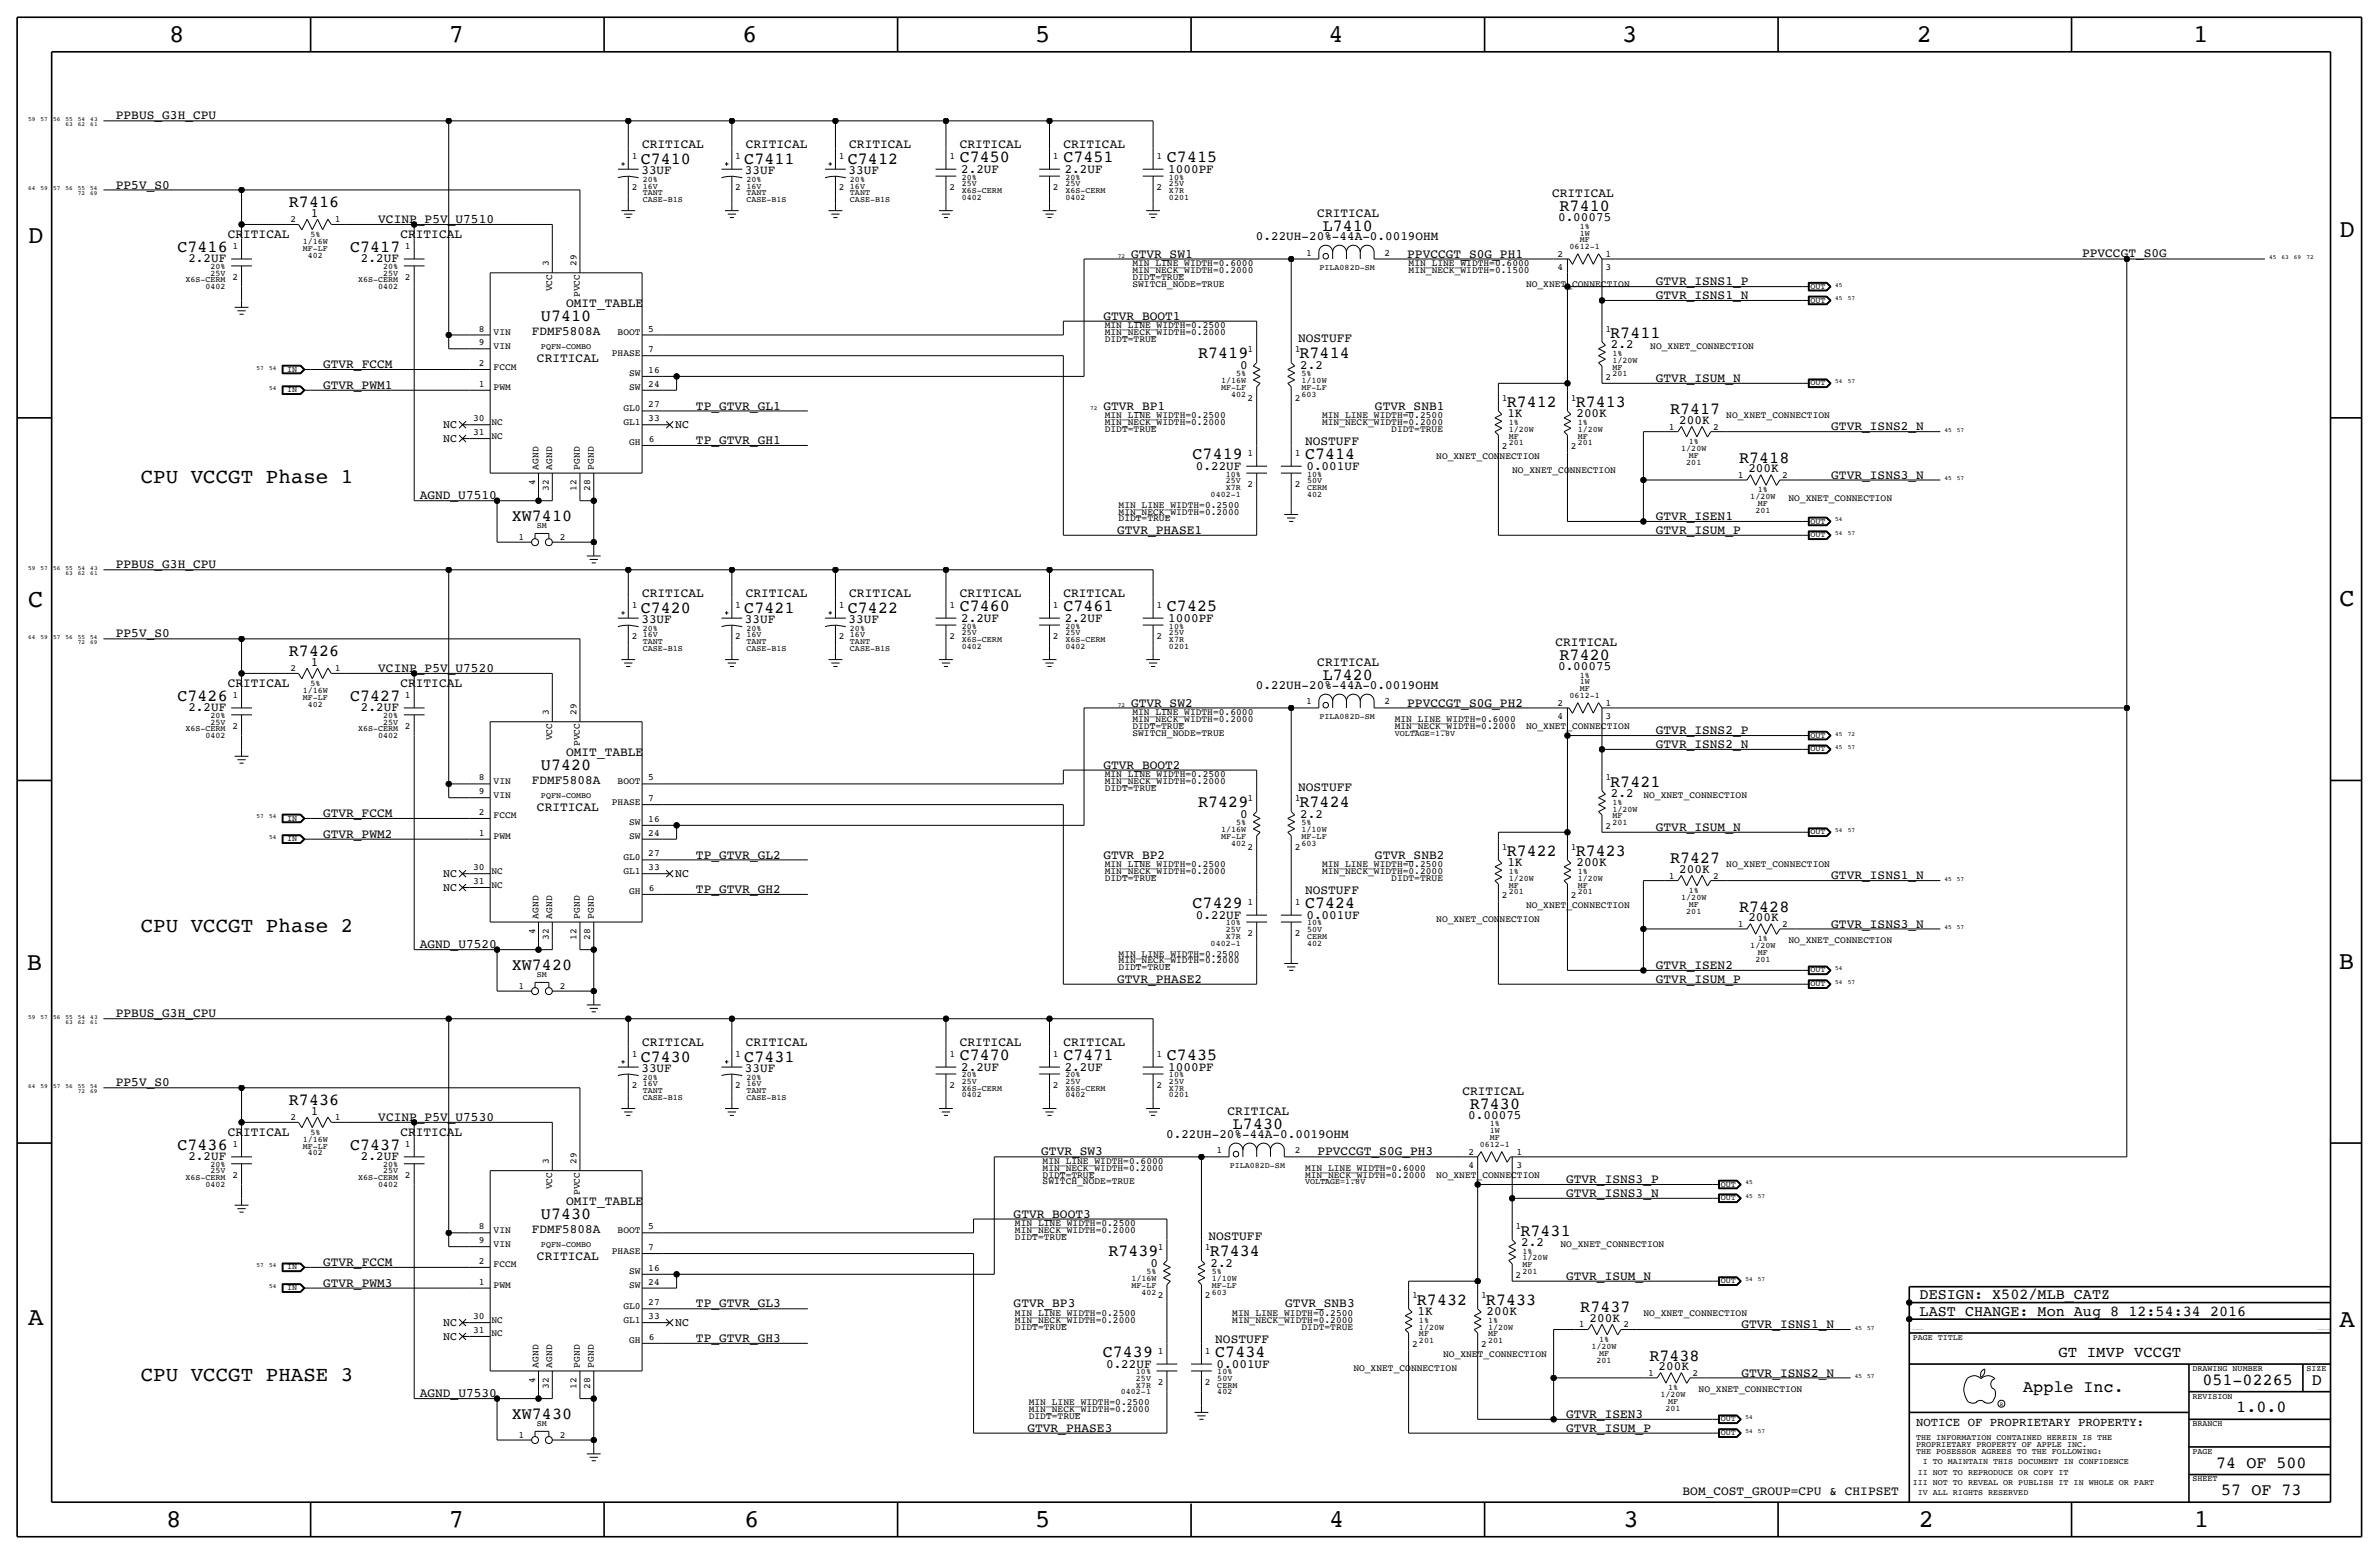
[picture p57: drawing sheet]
<svg xmlns="http://www.w3.org/2000/svg" width="875mm" height="572mm" viewBox="0 0 875 572" stroke-linecap="round" stroke-linejoin="round" font-family="sans-serif">
<defs><g id="words">
<g font-size="9.4">
<text x="62.2" y="15.5">8</text>
<text x="165.1" y="15.5">7</text>
<text x="273" y="15.5">6</text>
<text x="380.7" y="15.5">5</text>
<text x="488.7" y="15.5">4</text>
<text x="596.6" y="15.5">3</text>
<text x="705" y="15.5">2</text>
<text x="806.6" y="15.5">1</text>
<text x="10.4" y="89.4">D</text>
<text x="860.5" y="87.1">D</text>
<text x="10.4" y="223.3">C</text>
<text x="860.5" y="222.8">C</text>
<text x="9.9" y="356.6">B</text>
<text x="860.2" y="356.4">B</text>
<text x="10.4" y="487.4">A</text>
<text x="860.5" y="488.2">A</text>
<text x="61.2" y="561.6">8</text>
<text x="165.1" y="561.6">7</text>
<text x="273.8" y="561.6">6</text>
<text x="380.7" y="561.6">5</text>
<text x="488.9" y="561.6">4</text>
<text x="597.1" y="561.6">3</text>
<text x="705.8" y="561.6">2</text>
<text x="806.9" y="561.6">1</text>
</g>
<g font-size="7.7">
<text x="51.8" y="177.8">CPU VCCGT Phase 1</text>
<text x="51.8" y="342.9">CPU VCCGT Phase 2</text>
<text x="51.8" y="508">CPU VCCGT PHASE 3</text>
</g>
<g font-size="6.2">
<text x="353" y="59.7">C7450</text>
<text x="391.1" y="59.7">C7451</text>
<text x="429.2" y="59.7">C7415</text>
<text x="235.7" y="60.5">C7410</text>
<text x="273.8" y="60.5">C7411</text>
<text x="311.9" y="60.5">C7412</text>
<text x="106.3" y="76.2">R7416</text>
<text x="573.6" y="77.7">R7410</text>
<text x="486.5" y="84.8">L7410</text>
<text x="65.3" y="92.7">C7416</text>
<text x="128.8" y="92.7">C7417</text>
<text x="199" y="118.1">U7410</text>
<text x="592.3" y="124.2">R7411</text>
<text x="440.7" y="131.8">R7419</text>
<text x="478" y="131.8">R7414</text>
<text x="554.2" y="149.6">R7412</text>
<text x="579.6" y="149.6">R7413</text>
<text x="614.3" y="152.4">R7417</text>
<text x="438.7" y="168.9">C7419</text>
<text x="480" y="168.9">C7414</text>
<text x="639.7" y="170.2">R7418</text>
<text x="188.2" y="191.5">XW7410</text>
<text x="235.7" y="225.6">C7420</text>
<text x="273.8" y="225.6">C7421</text>
<text x="311.9" y="225.6">C7422</text>
<text x="353" y="224.8">C7460</text>
<text x="391.1" y="224.8">C7461</text>
<text x="429.2" y="224.8">C7425</text>
<text x="106.3" y="241.3">R7426</text>
<text x="573.6" y="242.8">R7420</text>
<text x="486.5" y="249.9">L7420</text>
<text x="65.3" y="257.8">C7426</text>
<text x="128.8" y="257.8">C7427</text>
<text x="199" y="283.2">U7420</text>
<text x="592.3" y="289.3">R7421</text>
<text x="440.7" y="296.9">R7429</text>
<text x="478" y="296.9">R7424</text>
<text x="554.2" y="314.7">R7422</text>
<text x="579.6" y="314.7">R7423</text>
<text x="614.3" y="317.5">R7427</text>
<text x="438.7" y="334">C7429</text>
<text x="480" y="334">C7424</text>
<text x="639.7" y="335.3">R7428</text>
<text x="188.2" y="356.6">XW7420</text>
<text x="353" y="389.9">C7470</text>
<text x="391.1" y="389.9">C7471</text>
<text x="429.2" y="389.9">C7435</text>
<text x="235.7" y="390.7">C7430</text>
<text x="273.8" y="390.7">C7431</text>
<text x="106.3" y="406.4">R7436</text>
<text x="540.6" y="407.9">R7430</text>
<text x="453.5" y="415">L7430</text>
<text x="65.3" y="422.9">C7436</text>
<text x="128.8" y="422.9">C7437</text>
<text x="199" y="448.3">U7430</text>
<text x="559.3" y="454.4">R7431</text>
<text x="407.7" y="462">R7439</text>
<text x="445" y="462">R7434</text>
<text x="521.2" y="479.8">R7432</text>
<text x="546.6" y="479.8">R7433</text>
<text x="581.3" y="482.6">R7437</text>
<text x="405.6" y="499.1">C7439</text>
<text x="447" y="499.1">C7434</text>
<text x="606.7" y="500.4">R7438</text>
<text x="810.1" y="509.3">051-02265</text>
<text x="850.3" y="509.3">D</text>
<text x="744.2" y="511.8">Apple Inc.</text>
<text x="188.2" y="521.7">XW7430</text>
<text x="822.6" y="519.4">1.0.0</text>
<text x="815.2" y="539.8">74 OF 500</text>
<text x="817" y="549.9">57 OF 73</text>
</g>
<text font-size="5.8" x="757.2" y="499.1">GT IMVP VCCGT</text>
<g font-size="5.6">
<text x="706.1" y="477.8">DESIGN: X502/MLB_CATZ</text>
<text x="706.1" y="483.9">LAST CHANGE: Mon Aug 8 12:54:34 2016</text>
</g>
<g font-size="4.7">
<text x="42.6" y="43.9">PPBUS_G3H_CPU</text>
<text x="236.2" y="54.6">CRITICAL</text>
<text x="274.3" y="54.6">CRITICAL</text>
<text x="312.4" y="54.6">CRITICAL</text>
<text x="353" y="54.6">CRITICAL</text>
<text x="391.1" y="54.6">CRITICAL</text>
<text x="235.9" y="64">33UF</text>
<text x="274" y="64">33UF</text>
<text x="312.1" y="64">33UF</text>
<text x="353.5" y="63.5">2.2UF</text>
<text x="391.6" y="63.5">2.2UF</text>
<text x="429.7" y="63.5">1000PF</text>
<text x="42.6" y="69.3">PP5V_S0</text>
<text x="570.9" y="72.3">CRITICAL</text>
<text x="114.4" y="79.8">1</text>
<text x="139.1" y="82">VCINP_P5V_U7510</text>
<text x="484.5" y="80">CRITICAL</text>
<text x="573.1" y="81.3">0.00075</text>
<text x="83.8" y="87.6">CRITICAL</text>
<text x="147.3" y="87.6">CRITICAL</text>
<text x="461.9" y="88.4">0.22UH-20%-44A-0.0019OHM</text>
<text x="416" y="94.7">GTVR_SW1</text>
<text x="517.6" y="94.7">PPVCCGT_S0G_PH1</text>
<text x="765.8" y="94.3">PPVCCGT_S0G</text>
<text x="69.3" y="96.5">2.2UF</text>
<text x="132.8" y="96.5">2.2UF</text>
<text x="609" y="104.9">GTVR_ISNS1_P</text>
<text x="208.2" y="113">OMIT_TABLE</text>
<text x="609" y="110">GTVR_ISNS1_N</text>
<text x="405.8" y="117.6">GTVR_BOOT1</text>
<text x="195.6" y="123.2">FDMF5808A</text>
<text x="477.5" y="125.7">NOSTUFF</text>
<text x="592.5" y="128">2.2</text>
<text x="118.8" y="135.4">GTVR_FCCM</text>
<text x="197.5" y="133.3">CRITICAL</text>
<text x="456.1" y="135.6">0</text>
<text x="478.2" y="135.6">2.2</text>
<text x="118.8" y="143">GTVR_PWM1</text>
<text x="609" y="140.5">GTVR_ISUM_N</text>
<text x="256" y="150.6">TP_GTVR_GL1</text>
<text x="405.8" y="150.6">GTVR_BP1</text>
<text x="505.7" y="150.6">GTVR_SNB1</text>
<text x="554.4" y="153.4">1K</text>
<text x="579.8" y="153.4">200K</text>
<text x="617.7" y="156">200K</text>
<text x="673.6" y="158.2">GTVR_ISNS2_N</text>
<text x="256" y="163.3">TP_GTVR_GH1</text>
<text x="480" y="163.8">NOSTUFF</text>
<text x="439.9" y="172.7">0.22UF</text>
<text x="480.5" y="172.7">0.001UF</text>
<text x="643.1" y="173.7">200K</text>
<text x="673.6" y="176">GTVR_ISNS3_N</text>
<text x="154.4" y="183.6">AGND_U7510</text>
<text x="609" y="191.3">GTVR_ISEN1</text>
<text x="410.9" y="196.3">GTVR_PHASE1</text>
<text x="609" y="196.3">GTVR_ISUM_P</text>
<text x="42.6" y="209">PPBUS_G3H_CPU</text>
<text x="236.2" y="219.7">CRITICAL</text>
<text x="274.3" y="219.7">CRITICAL</text>
<text x="312.4" y="219.7">CRITICAL</text>
<text x="353" y="219.7">CRITICAL</text>
<text x="391.1" y="219.7">CRITICAL</text>
<text x="235.9" y="229.1">33UF</text>
<text x="274" y="229.1">33UF</text>
<text x="312.1" y="229.1">33UF</text>
<text x="353.5" y="228.6">2.2UF</text>
<text x="391.6" y="228.6">2.2UF</text>
<text x="429.7" y="228.6">1000PF</text>
<text x="42.6" y="234.4">PP5V_S0</text>
<text x="572.1" y="237.4">CRITICAL</text>
<text x="114.4" y="244.9">1</text>
<text x="484.5" y="245.1">CRITICAL</text>
<text x="139.1" y="247.1">VCINP_P5V_U7520</text>
<text x="573.1" y="246.4">0.00075</text>
<text x="83.8" y="252.7">CRITICAL</text>
<text x="147.3" y="252.7">CRITICAL</text>
<text x="461.9" y="253.5">0.22UH-20%-44A-0.0019OHM</text>
<text x="69.3" y="261.6">2.2UF</text>
<text x="132.8" y="261.6">2.2UF</text>
<text x="416" y="259.8">GTVR_SW2</text>
<text x="517.6" y="259.8">PPVCCGT_S0G_PH2</text>
<text x="609" y="270">GTVR_ISNS2_P</text>
<text x="609" y="275.1">GTVR_ISNS2_N</text>
<text x="208.2" y="278.1">OMIT_TABLE</text>
<text x="405.8" y="282.7">GTVR_BOOT2</text>
<text x="195.6" y="288.3">FDMF5808A</text>
<text x="477.5" y="290.8">NOSTUFF</text>
<text x="592.5" y="293.1">2.2</text>
<text x="197.5" y="298.4">CRITICAL</text>
<text x="118.8" y="300.5">GTVR_FCCM</text>
<text x="456.1" y="300.7">0</text>
<text x="478.2" y="300.7">2.2</text>
<text x="609" y="305.6">GTVR_ISUM_N</text>
<text x="118.8" y="308.1">GTVR_PWM2</text>
<text x="256" y="315.7">TP_GTVR_GL2</text>
<text x="405.8" y="315.7">GTVR_BP2</text>
<text x="505.7" y="315.7">GTVR_SNB2</text>
<text x="554.4" y="318.5">1K</text>
<text x="579.8" y="318.5">200K</text>
<text x="617.7" y="321.1">200K</text>
<text x="673.6" y="323.3">GTVR_ISNS1_N</text>
<text x="256" y="328.4">TP_GTVR_GH2</text>
<text x="480" y="328.9">NOSTUFF</text>
<text x="439.9" y="337.8">0.22UF</text>
<text x="480.5" y="337.8">0.001UF</text>
<text x="643.1" y="338.8">200K</text>
<text x="673.6" y="341.1">GTVR_ISNS3_N</text>
<text x="154.4" y="348.7">AGND_U7520</text>
<text x="609" y="356.4">GTVR_ISEN2</text>
<text x="410.9" y="361.4">GTVR_PHASE2</text>
<text x="609" y="361.4">GTVR_ISUM_P</text>
<text x="42.6" y="374.1">PPBUS_G3H_CPU</text>
<text x="236.2" y="384.8">CRITICAL</text>
<text x="274.3" y="384.8">CRITICAL</text>
<text x="353" y="384.8">CRITICAL</text>
<text x="391.1" y="384.8">CRITICAL</text>
<text x="235.9" y="394.2">33UF</text>
<text x="274" y="394.2">33UF</text>
<text x="353.5" y="393.7">2.2UF</text>
<text x="391.6" y="393.7">2.2UF</text>
<text x="429.7" y="393.7">1000PF</text>
<text x="42.6" y="399.5">PP5V_S0</text>
<text x="537.9" y="402.5">CRITICAL</text>
<text x="114.4" y="410">1</text>
<text x="139.1" y="412.2">VCINP_P5V_U7530</text>
<text x="451.5" y="410.2">CRITICAL</text>
<text x="540.1" y="411.5">0.00075</text>
<text x="83.8" y="417.8">CRITICAL</text>
<text x="147.3" y="417.8">CRITICAL</text>
<text x="428.9" y="418.6">0.22UH-20%-44A-0.0019OHM</text>
<text x="383" y="424.9">GTVR_SW3</text>
<text x="484.6" y="424.9">PPVCCGT_S0G_PH3</text>
<text x="69.3" y="426.7">2.2UF</text>
<text x="132.8" y="426.7">2.2UF</text>
<text x="576" y="435.1">GTVR_ISNS3_P</text>
<text x="208.2" y="443.2">OMIT_TABLE</text>
<text x="576" y="440.2">GTVR_ISNS3_N</text>
<text x="372.8" y="447.8">GTVR_BOOT3</text>
<text x="195.6" y="453.4">FDMF5808A</text>
<text x="444.4" y="455.9">NOSTUFF</text>
<text x="559.5" y="458.2">2.2</text>
<text x="118.8" y="465.6">GTVR_FCCM</text>
<text x="197.5" y="463.5">CRITICAL</text>
<text x="423.1" y="465.8">0</text>
<text x="445.2" y="465.8">2.2</text>
<text x="118.8" y="473.2">GTVR_PWM3</text>
<text x="576" y="470.7">GTVR_ISUM_N</text>
<text x="256" y="480.8">TP_GTVR_GL3</text>
<text x="372.8" y="480.8">GTVR_BP3</text>
<text x="472.7" y="480.8">GTVR_SNB3</text>
<text x="521.4" y="483.6">1K</text>
<text x="546.8" y="483.6">200K</text>
<text x="584.7" y="486.2">200K</text>
<text x="640.5" y="488.4">GTVR_ISNS1_N</text>
<text x="256" y="493.5">TP_GTVR_GH3</text>
<text x="447" y="494">NOSTUFF</text>
<text x="406.8" y="502.9">0.22UF</text>
<text x="447.5" y="502.9">0.001UF</text>
<text x="610.1" y="503.9">200K</text>
<text x="640.5" y="506.2">GTVR_ISNS2_N</text>
<text x="154.4" y="513.8">AGND_U7530</text>
<text x="576" y="521.5">GTVR_ISEN3</text>
<text x="377.9" y="526.5">GTVR_PHASE3</text>
<text x="576" y="526.5">GTVR_ISUM_P</text>
<text x="618.9" y="549.9">BOM_COST_GROUP=CPU &amp; CHIPSET</text>
</g>
<text font-size="4.5" x="704.8" y="524.5">NOTICE OF PROPRIETARY PROPERTY:</text>
<g font-size="4.3">
<text x="163" y="157.5">NC</text>
<text x="248.4" y="157.5">NC</text>
<text x="163" y="162.6">NC</text>
<text x="163" y="322.6">NC</text>
<text x="248.4" y="322.6">NC</text>
<text x="163" y="327.7">NC</text>
<text x="163" y="487.7">NC</text>
<text x="248.4" y="487.7">NC</text>
<text x="163" y="492.8">NC</text>
</g>
<g font-size="3.5">
<text x="232.4" y="58.4">1</text>
<text x="270.5" y="58.4">1</text>
<text x="308.6" y="58.4">1</text>
<text x="349.2" y="58.4">1</text>
<text x="387.3" y="58.4">1</text>
<text x="425.4" y="58.4">1</text>
<text x="232.4" y="69.9">2</text>
<text x="270.5" y="69.9">2</text>
<text x="308.6" y="69.9">2</text>
<text x="349.2" y="69.9">2</text>
<text x="387.3" y="69.9">2</text>
<text x="425.4" y="69.9">2</text>
<text x="106.8" y="81.8">2</text>
<text x="123.1" y="81.8">1</text>
<text x="85.5" y="91.4">1</text>
<text x="149" y="91.4">1</text>
<text x="480.4" y="94">1</text>
<text x="509.2" y="94">2</text>
<text x="572.9" y="94.5">2</text>
<text x="590.5" y="94.5">1</text>
<text x="201.9" y="97.8" transform="rotate(-90 201.9 97.8)">3</text>
<text x="212" y="97.8" transform="rotate(-90 212 97.8)">29</text>
<text x="416.5" y="100.3">MIN_NECK_WIDTH=0.2000</text>
<text x="416.5" y="97.8">MIN_LINE_WIDTH=0.6000</text>
<text x="518.1" y="97.8">MIN_LINE_WIDTH=0.6000</text>
<text x="518.1" y="100.3">MIN_NECK_WIDTH=0.1500</text>
<text x="572.9" y="99.3">4</text>
<text x="590.5" y="99.3">3</text>
<text x="85.5" y="102.9">2</text>
<text x="149" y="102.9">2</text>
<text x="203.1" y="107.2" transform="rotate(-90 203.1 107.2)">VCC</text>
<text x="416.5" y="105.4">SWITCH_NODE=TRUE</text>
<text x="416.5" y="102.9">DIDT=TRUE</text>
<text x="561.3" y="105.4">NO_XNET_CONNECTION</text>
<text x="213.3" y="109.3" transform="rotate(-90 213.3 109.3)">PVCC</text>
<text x="176.1" y="121.9">8</text>
<text x="181.6" y="123.2">VIN</text>
<text x="227.2" y="123.2">BOOT</text>
<text x="238.5" y="121.9">5</text>
<text x="406.3" y="123.2">MIN_NECK_WIDTH=0.2000</text>
<text x="406.3" y="120.6">MIN_LINE_WIDTH=0.2500</text>
<text x="406.3" y="125.7">DIDT=TRUE</text>
<text x="590.5" y="121.9">1</text>
<text x="176.1" y="127">9</text>
<text x="181.6" y="128.3">VIN</text>
<text x="225.1" y="130.8">PHASE</text>
<text x="238.5" y="129.5">7</text>
<text x="458.8" y="129.5">1</text>
<text x="476.2" y="129.5">1</text>
<text x="607" y="128.3">NO_XNET_CONNECTION</text>
<text x="176.1" y="134.6">2</text>
<text x="181.6" y="135.9">FCCM</text>
<text x="238.5" y="137.2">16</text>
<text x="176.1" y="142.2">1</text>
<text x="181.6" y="143.5">PWM</text>
<text x="231.4" y="143.5">SW</text>
<text x="231.4" y="138.4">SW</text>
<text x="238.5" y="142.2">24</text>
<text x="590.5" y="139.7">2</text>
<text x="238.5" y="149.9">27</text>
<text x="458.8" y="147.3">2</text>
<text x="476.2" y="147.3">2</text>
<text x="552.4" y="147.3">1</text>
<text x="577.8" y="147.3">1</text>
<text x="174" y="154.9">30</text>
<text x="229.3" y="151.1">GL0</text>
<text x="238.5" y="154.9">33</text>
<text x="406.3" y="153.7">MIN_LINE_WIDTH=0.2500</text>
<text x="486.3" y="153.7">MIN_LINE_WIDTH=0.2500</text>
<text x="634.9" y="153.7">NO_XNET_CONNECTION</text>
<text x="174" y="160">31</text>
<text x="180.8" y="161.3">NC</text>
<text x="180.8" y="156.2">NC</text>
<text x="229.3" y="156.2">GL1</text>
<text x="406.3" y="156.2">MIN_NECK_WIDTH=0.2000</text>
<text x="406.3" y="158.7">DIDT=TRUE</text>
<text x="486.3" y="156.2">MIN_NECK_WIDTH=0.2000</text>
<text x="511.7" y="158.7">DIDT=TRUE</text>
<text x="613.8" y="158">1</text>
<text x="630.1" y="158">2</text>
<text x="231.4" y="163.8">GH</text>
<text x="238.7" y="162.6">6</text>
<text x="458.8" y="167.6">1</text>
<text x="476.2" y="167.6">1</text>
<text x="552.4" y="165.1">2</text>
<text x="577.8" y="165.1">2</text>
<text x="198.1" y="172.7" transform="rotate(-90 198.1 172.7)">AGND</text>
<text x="203.1" y="172.7" transform="rotate(-90 203.1 172.7)">AGND</text>
<text x="213.3" y="172.7" transform="rotate(-90 213.3 172.7)">PGND</text>
<text x="218.4" y="172.7" transform="rotate(-90 218.4 172.7)">PGND</text>
<text x="528.3" y="168.9">NO_XNET_CONNECTION</text>
<text x="556.2" y="174">NO_XNET_CONNECTION</text>
<text x="196.8" y="178.4" transform="rotate(-90 196.8 178.4)">4</text>
<text x="458.8" y="179.1">2</text>
<text x="476.2" y="179.1">2</text>
<text x="639.2" y="175.8">1</text>
<text x="655.5" y="175.8">2</text>
<text x="201.9" y="180.5" transform="rotate(-90 201.9 180.5)">32</text>
<text x="212" y="180.5" transform="rotate(-90 212 180.5)">12</text>
<text x="217.1" y="180.5" transform="rotate(-90 217.1 180.5)">28</text>
<text x="657.8" y="184.2">NO_XNET_CONNECTION</text>
<text x="411.4" y="189.2">MIN_NECK_WIDTH=0.2000</text>
<text x="411.4" y="186.7">MIN_LINE_WIDTH=0.2500</text>
<text x="411.4" y="191.8">DIDT=TRUE</text>
<text x="190.7" y="198.6">1</text>
<text x="205.9" y="198.6">2</text>
<text x="232.4" y="223.5">1</text>
<text x="270.5" y="223.5">1</text>
<text x="308.6" y="223.5">1</text>
<text x="349.2" y="223.5">1</text>
<text x="387.3" y="223.5">1</text>
<text x="425.4" y="223.5">1</text>
<text x="232.4" y="235">2</text>
<text x="270.5" y="235">2</text>
<text x="308.6" y="235">2</text>
<text x="349.2" y="235">2</text>
<text x="387.3" y="235">2</text>
<text x="425.4" y="235">2</text>
<text x="106.8" y="246.9">2</text>
<text x="123.1" y="246.9">1</text>
<text x="85.5" y="256.5">1</text>
<text x="149" y="256.5">1</text>
<text x="201.9" y="262.9" transform="rotate(-90 201.9 262.9)">3</text>
<text x="212" y="262.9" transform="rotate(-90 212 262.9)">29</text>
<text x="416.5" y="262.9">MIN_LINE_WIDTH=0.6000</text>
<text x="480.4" y="259.1">1</text>
<text x="509.2" y="259.1">2</text>
<text x="572.9" y="259.6">2</text>
<text x="590.5" y="259.6">1</text>
<text x="85.5" y="268">2</text>
<text x="149" y="268">2</text>
<text x="416.5" y="265.4">MIN_NECK_WIDTH=0.2000</text>
<text x="416.5" y="268">DIDT=TRUE</text>
<text x="513" y="268">MIN_NECK_WIDTH=0.2000</text>
<text x="513" y="265.4">MIN_LINE_WIDTH=0.6000</text>
<text x="561.3" y="268">NO_XNET_CONNECTION</text>
<text x="572.9" y="264.4">4</text>
<text x="590.5" y="264.4">3</text>
<text x="203.1" y="272.3" transform="rotate(-90 203.1 272.3)">VCC</text>
<text x="213.3" y="274.4" transform="rotate(-90 213.3 274.4)">PVCC</text>
<text x="416.5" y="270.5">SWITCH_NODE=TRUE</text>
<text x="176.1" y="287">8</text>
<text x="238.5" y="287">5</text>
<text x="406.3" y="285.7">MIN_LINE_WIDTH=0.2500</text>
<text x="590.5" y="287">1</text>
<text x="176.1" y="292.1">9</text>
<text x="181.6" y="293.4">VIN</text>
<text x="181.6" y="288.3">VIN</text>
<text x="227.2" y="288.3">BOOT</text>
<text x="406.3" y="288.3">MIN_NECK_WIDTH=0.2000</text>
<text x="406.3" y="290.8">DIDT=TRUE</text>
<text x="604.5" y="293.4">NO_XNET_CONNECTION</text>
<text x="176.1" y="299.7">2</text>
<text x="225.1" y="295.9">PHASE</text>
<text x="238.5" y="294.6">7</text>
<text x="458.8" y="294.6">1</text>
<text x="476.2" y="294.6">1</text>
<text x="181.6" y="301">FCCM</text>
<text x="231.4" y="303.5">SW</text>
<text x="238.5" y="302.3">16</text>
<text x="590.5" y="304.8">2</text>
<text x="176.1" y="307.3">1</text>
<text x="181.6" y="308.6">PWM</text>
<text x="231.4" y="308.6">SW</text>
<text x="238.5" y="307.3">24</text>
<text x="229.3" y="316.2">GL0</text>
<text x="238.5" y="315">27</text>
<text x="458.8" y="312.4">2</text>
<text x="476.2" y="312.4">2</text>
<text x="552.4" y="312.4">1</text>
<text x="577.8" y="312.4">1</text>
<text x="174" y="320">30</text>
<text x="180.8" y="321.3">NC</text>
<text x="229.3" y="321.3">GL1</text>
<text x="238.5" y="320">33</text>
<text x="406.3" y="321.3">MIN_NECK_WIDTH=0.2000</text>
<text x="406.3" y="318.8">MIN_LINE_WIDTH=0.2500</text>
<text x="406.3" y="323.8">DIDT=TRUE</text>
<text x="486.3" y="321.3">MIN_NECK_WIDTH=0.2000</text>
<text x="486.3" y="318.8">MIN_LINE_WIDTH=0.2500</text>
<text x="511.7" y="323.8">DIDT=TRUE</text>
<text x="613.8" y="323.1">1</text>
<text x="630.1" y="323.1">2</text>
<text x="634.9" y="318.8">NO_XNET_CONNECTION</text>
<text x="174" y="325.1">31</text>
<text x="180.8" y="326.4">NC</text>
<text x="231.4" y="328.9">GH</text>
<text x="238.7" y="327.7">6</text>
<text x="458.8" y="332.7">1</text>
<text x="476.2" y="332.7">1</text>
<text x="552.4" y="330.2">2</text>
<text x="561.3" y="334">NO_XNET_CONNECTION</text>
<text x="577.8" y="330.2">2</text>
<text x="198.1" y="337.8" transform="rotate(-90 198.1 337.8)">AGND</text>
<text x="203.1" y="337.8" transform="rotate(-90 203.1 337.8)">AGND</text>
<text x="213.3" y="337.8" transform="rotate(-90 213.3 337.8)">PGND</text>
<text x="218.4" y="337.8" transform="rotate(-90 218.4 337.8)">PGND</text>
<text x="528.3" y="339.1">NO_XNET_CONNECTION</text>
<text x="639.2" y="340.9">1</text>
<text x="655.5" y="340.9">2</text>
<text x="196.8" y="343.5" transform="rotate(-90 196.8 343.5)">4</text>
<text x="201.9" y="345.6" transform="rotate(-90 201.9 345.6)">32</text>
<text x="212" y="345.6" transform="rotate(-90 212 345.6)">12</text>
<text x="217.1" y="345.6" transform="rotate(-90 217.1 345.6)">28</text>
<text x="458.8" y="344.2">2</text>
<text x="476.2" y="344.2">2</text>
<text x="657.8" y="346.7">NO_XNET_CONNECTION</text>
<text x="411.4" y="351.8">MIN_LINE_WIDTH=0.2500</text>
<text x="411.4" y="354.3">MIN_NECK_WIDTH=0.2000</text>
<text x="411.4" y="356.9">DIDT=TRUE</text>
<text x="190.7" y="363.7">1</text>
<text x="205.9" y="363.7">2</text>
<text x="232.4" y="388.6">1</text>
<text x="270.5" y="388.6">1</text>
<text x="349.2" y="388.6">1</text>
<text x="387.3" y="388.6">1</text>
<text x="425.4" y="388.6">1</text>
<text x="232.4" y="400.1">2</text>
<text x="270.5" y="400.1">2</text>
<text x="349.2" y="400.1">2</text>
<text x="387.3" y="400.1">2</text>
<text x="425.4" y="400.1">2</text>
<text x="106.8" y="412">2</text>
<text x="123.1" y="412">1</text>
<text x="85.5" y="421.6">1</text>
<text x="149" y="421.6">1</text>
<text x="447.4" y="424.2">1</text>
<text x="476.2" y="424.2">2</text>
<text x="540.1" y="424.7">2</text>
<text x="557.7" y="424.7">1</text>
<text x="201.9" y="428" transform="rotate(-90 201.9 428)">3</text>
<text x="212" y="428" transform="rotate(-90 212 428)">29</text>
<text x="383.5" y="430.5">MIN_NECK_WIDTH=0.2000</text>
<text x="383.5" y="428">MIN_LINE_WIDTH=0.6000</text>
<text x="480" y="430.5">MIN_LINE_WIDTH=0.6000</text>
<text x="540.1" y="429.5">4</text>
<text x="557.7" y="429.5">3</text>
<text x="85.5" y="433.1">2</text>
<text x="149" y="433.1">2</text>
<text x="203.1" y="437.4" transform="rotate(-90 203.1 437.4)">VCC</text>
<text x="383.5" y="435.6">SWITCH_NODE=TRUE</text>
<text x="383.5" y="433.1">DIDT=TRUE</text>
<text x="480" y="433.1">MIN_NECK_WIDTH=0.2000</text>
<text x="528.3" y="433.1">NO_XNET_CONNECTION</text>
<text x="213.3" y="439.5" transform="rotate(-90 213.3 439.5)">PVCC</text>
<text x="176.1" y="452.1">8</text>
<text x="181.6" y="453.4">VIN</text>
<text x="227.2" y="453.4">BOOT</text>
<text x="238.5" y="452.1">5</text>
<text x="373.3" y="453.4">MIN_NECK_WIDTH=0.2000</text>
<text x="373.3" y="450.8">MIN_LINE_WIDTH=0.2500</text>
<text x="373.3" y="455.9">DIDT=TRUE</text>
<text x="557.5" y="452.1">1</text>
<text x="176.1" y="457.2">9</text>
<text x="181.6" y="458.5">VIN</text>
<text x="225.1" y="461">PHASE</text>
<text x="238.5" y="459.7">7</text>
<text x="425.8" y="459.7">1</text>
<text x="443.2" y="459.7">1</text>
<text x="574" y="458.5">NO_XNET_CONNECTION</text>
<text x="176.1" y="464.8">2</text>
<text x="181.6" y="466.1">FCCM</text>
<text x="238.5" y="467.4">16</text>
<text x="176.1" y="472.4">1</text>
<text x="181.6" y="473.7">PWM</text>
<text x="231.4" y="473.7">SW</text>
<text x="231.4" y="468.6">SW</text>
<text x="238.5" y="472.4">24</text>
<text x="557.5" y="469.9">2</text>
<text x="425.8" y="477.5">2</text>
<text x="443.2" y="477.5">2</text>
<text x="519.4" y="477.5">1</text>
<text x="544.8" y="477.5">1</text>
<text x="174" y="485.1">30</text>
<text x="229.3" y="481.3">GL0</text>
<text x="238.5" y="485.1">33</text>
<text x="238.5" y="480.1">27</text>
<text x="373.3" y="483.9">MIN_LINE_WIDTH=0.2500</text>
<text x="453.3" y="483.9">MIN_LINE_WIDTH=0.2500</text>
<text x="604.5" y="483.9">NO_XNET_CONNECTION</text>
<text x="174" y="490.2">31</text>
<text x="180.8" y="491.5">NC</text>
<text x="180.8" y="486.4">NC</text>
<text x="229.3" y="486.4">GL1</text>
<text x="373.3" y="486.4">MIN_NECK_WIDTH=0.2000</text>
<text x="373.3" y="488.9">DIDT=TRUE</text>
<text x="453.3" y="486.4">MIN_NECK_WIDTH=0.2000</text>
<text x="478.7" y="488.9">DIDT=TRUE</text>
<text x="580.8" y="488.2">1</text>
<text x="597.1" y="488.2">2</text>
<text x="231.4" y="494">GH</text>
<text x="238.7" y="492.8">6</text>
<text x="425.8" y="497.8">1</text>
<text x="443.2" y="497.8">1</text>
<text x="519.4" y="495.3">2</text>
<text x="544.8" y="495.3">2</text>
<text x="198.1" y="502.9" transform="rotate(-90 198.1 502.9)">AGND</text>
<text x="203.1" y="502.9" transform="rotate(-90 203.1 502.9)">AGND</text>
<text x="213.3" y="502.9" transform="rotate(-90 213.3 502.9)">PGND</text>
<text x="218.4" y="502.9" transform="rotate(-90 218.4 502.9)">PGND</text>
<text x="530.8" y="499.1">NO_XNET_CONNECTION</text>
<text x="196.8" y="508.6" transform="rotate(-90 196.8 508.6)">4</text>
<text x="425.8" y="509.3">2</text>
<text x="443.2" y="509.3">2</text>
<text x="497.8" y="504.2">NO_XNET_CONNECTION</text>
<text x="606.2" y="506">1</text>
<text x="622.5" y="506">2</text>
<text x="201.9" y="510.7" transform="rotate(-90 201.9 510.7)">32</text>
<text x="212" y="510.7" transform="rotate(-90 212 510.7)">12</text>
<text x="217.1" y="510.7" transform="rotate(-90 217.1 510.7)">28</text>
<text x="624.8" y="511.8">NO_XNET_CONNECTION</text>
<text x="378.4" y="519.4">MIN_NECK_WIDTH=0.2000</text>
<text x="378.4" y="516.9">MIN_LINE_WIDTH=0.2500</text>
<text x="378.4" y="522">DIDT=TRUE</text>
<text x="190.7" y="528.8">1</text>
<text x="205.9" y="528.8">2</text>
</g>
<g font-size="3.1">
<text x="236.4" y="71.6">TANT</text>
<text x="236.4" y="69.3">16V</text>
<text x="236.4" y="66.8">20%</text>
<text x="274.5" y="71.6">TANT</text>
<text x="274.5" y="69.3">16V</text>
<text x="274.5" y="66.8">20%</text>
<text x="312.6" y="71.6">TANT</text>
<text x="312.6" y="69.3">16V</text>
<text x="312.6" y="66.8">20%</text>
<text x="353.8" y="70.9">X6S-CERM</text>
<text x="353.8" y="68.3">25V</text>
<text x="353.8" y="66">20%</text>
<text x="391.9" y="70.9">X6S-CERM</text>
<text x="391.9" y="68.3">25V</text>
<text x="391.9" y="66">20%</text>
<text x="430" y="70.9">X7R</text>
<text x="430" y="68.3">25V</text>
<text x="430" y="66">10%</text>
<text x="236.4" y="74.2">CASE-B1S</text>
<text x="274.5" y="74.2">CASE-B1S</text>
<text x="312.6" y="74.2">CASE-B1S</text>
<text x="353.8" y="73.4">0402</text>
<text x="391.9" y="73.4">0402</text>
<text x="430" y="73.4">0201</text>
<text x="111.4" y="89.7">1/16W</text>
<text x="114.2" y="87.1">5%</text>
<text x="581" y="89.2">MF</text>
<text x="581" y="86.6">1W</text>
<text x="581" y="84.1">1%</text>
<text x="111.4" y="92.2">MF-LF</text>
<text x="113.3" y="94.7">402</text>
<text x="577.3" y="91.7">0612-1</text>
<text x="77.5" y="101.3">25V</text>
<text x="77.5" y="99.1">20%</text>
<text x="141" y="101.3">25V</text>
<text x="141" y="99.1">20%</text>
<text x="485.3" y="99.3">PILA082D-SM</text>
<text x="68.2" y="103.9">X6S-CERM</text>
<text x="75.6" y="106.4">0402</text>
<text x="131.7" y="103.9">X6S-CERM</text>
<text x="139.1" y="106.4">0402</text>
<text x="665.9" y="106.2">OUT</text>
<text x="665.9" y="111.3">OUT</text>
<text x="199" y="128.3">PQFN-COMBO</text>
<text x="593" y="130.8">1%</text>
<text x="105.6" y="136.7">IN</text>
<text x="593" y="135.9">MF</text>
<text x="593" y="133.4">1/20W</text>
<text x="449.2" y="143.5">MF-LF</text>
<text x="449.2" y="141">1/16W</text>
<text x="454.7" y="138.4">5%</text>
<text x="478.7" y="143.5">MF-LF</text>
<text x="478.7" y="141">1/10W</text>
<text x="478.7" y="138.4">5%</text>
<text x="593" y="138.4">201</text>
<text x="665.9" y="141.7">OUT</text>
<text x="105.6" y="144.3">IN</text>
<text x="452.9" y="146.1">402</text>
<text x="478.7" y="146.1">603</text>
<text x="554.9" y="161.3">MF</text>
<text x="554.9" y="158.8">1/20W</text>
<text x="554.9" y="156.2">1%</text>
<text x="580.3" y="161.3">MF</text>
<text x="580.3" y="158.8">1/20W</text>
<text x="580.3" y="156.2">1%</text>
<text x="554.9" y="163.8">201</text>
<text x="580.3" y="163.8">201</text>
<text x="618.4" y="165.9">1/20W</text>
<text x="621.2" y="163.3">1%</text>
<text x="620.2" y="170.9">201</text>
<text x="621.2" y="168.4">MF</text>
<text x="450.8" y="177.5">25V</text>
<text x="450.8" y="175.3">10%</text>
<text x="480.8" y="177.5">50V</text>
<text x="480.8" y="175.3">10%</text>
<text x="445.3" y="182.6">0402-1</text>
<text x="450.8" y="180.1">X7R</text>
<text x="480.8" y="182.6">402</text>
<text x="480.8" y="180.1">CERM</text>
<text x="643.8" y="183.6">1/20W</text>
<text x="646.6" y="181.1">1%</text>
<text x="645.6" y="188.7">201</text>
<text x="646.6" y="186.2">MF</text>
<text x="197.5" y="194.3">SM</text>
<text x="665.9" y="192.5">OUT</text>
<text x="665.9" y="197.6">OUT</text>
<text x="236.4" y="231.9">20%</text>
<text x="274.5" y="231.9">20%</text>
<text x="312.6" y="231.9">20%</text>
<text x="353.8" y="233.4">25V</text>
<text x="353.8" y="231.1">20%</text>
<text x="391.9" y="233.4">25V</text>
<text x="391.9" y="231.1">20%</text>
<text x="430" y="233.4">25V</text>
<text x="430" y="231.1">10%</text>
<text x="236.4" y="239.3">CASE-B1S</text>
<text x="236.4" y="236.7">TANT</text>
<text x="236.4" y="234.4">16V</text>
<text x="274.5" y="239.3">CASE-B1S</text>
<text x="274.5" y="236.7">TANT</text>
<text x="274.5" y="234.4">16V</text>
<text x="312.6" y="239.3">CASE-B1S</text>
<text x="312.6" y="236.7">TANT</text>
<text x="312.6" y="234.4">16V</text>
<text x="353.8" y="238.5">0402</text>
<text x="353.8" y="236">X6S-CERM</text>
<text x="391.9" y="238.5">0402</text>
<text x="391.9" y="236">X6S-CERM</text>
<text x="430" y="238.5">0201</text>
<text x="430" y="236">X7R</text>
<text x="581" y="251.7">1W</text>
<text x="581" y="249.2">1%</text>
<text x="111.4" y="257.3">MF-LF</text>
<text x="111.4" y="254.8">1/16W</text>
<text x="114.2" y="252.2">5%</text>
<text x="577.3" y="256.8">0612-1</text>
<text x="581" y="254.3">MF</text>
<text x="113.3" y="259.8">402</text>
<text x="68.2" y="269">X6S-CERM</text>
<text x="77.5" y="266.4">25V</text>
<text x="77.5" y="264.2">20%</text>
<text x="131.7" y="269">X6S-CERM</text>
<text x="141" y="266.4">25V</text>
<text x="141" y="264.2">20%</text>
<text x="485.3" y="264.4">PILA082D-SM</text>
<text x="75.6" y="271.5">0402</text>
<text x="139.1" y="271.5">0402</text>
<text x="513" y="270.5">VOLTAGE=1.8V</text>
<text x="665.9" y="271.3">OUT</text>
<text x="665.9" y="276.4">OUT</text>
<text x="199" y="293.4">PQFN-COMBO</text>
<text x="593" y="298.4">1/20W</text>
<text x="593" y="295.9">1%</text>
<text x="105.6" y="301.8">IN</text>
<text x="454.7" y="303.5">5%</text>
<text x="478.7" y="303.5">5%</text>
<text x="593" y="303.5">201</text>
<text x="593" y="301">MF</text>
<text x="105.6" y="309.4">IN</text>
<text x="449.2" y="308.6">MF-LF</text>
<text x="449.2" y="306.1">1/16W</text>
<text x="452.9" y="311.2">402</text>
<text x="478.7" y="311.2">603</text>
<text x="478.7" y="308.6">MF-LF</text>
<text x="478.7" y="306.1">1/10W</text>
<text x="665.9" y="306.8">OUT</text>
<text x="554.9" y="323.8">1/20W</text>
<text x="554.9" y="321.3">1%</text>
<text x="580.3" y="323.8">1/20W</text>
<text x="580.3" y="321.3">1%</text>
<text x="554.9" y="328.9">201</text>
<text x="554.9" y="326.4">MF</text>
<text x="580.3" y="328.9">201</text>
<text x="580.3" y="326.4">MF</text>
<text x="621.2" y="328.4">1%</text>
<text x="618.4" y="331">1/20W</text>
<text x="621.2" y="333.5">MF</text>
<text x="450.8" y="340.4">10%</text>
<text x="480.8" y="340.4">10%</text>
<text x="620.2" y="336">201</text>
<text x="445.3" y="347.7">0402-1</text>
<text x="450.8" y="345.2">X7R</text>
<text x="450.8" y="342.6">25V</text>
<text x="480.8" y="347.7">402</text>
<text x="480.8" y="345.2">CERM</text>
<text x="480.8" y="342.6">50V</text>
<text x="646.6" y="346.2">1%</text>
<text x="643.8" y="348.7">1/20W</text>
<text x="645.6" y="353.8">201</text>
<text x="646.6" y="351.3">MF</text>
<text x="197.5" y="359.4">SM</text>
<text x="665.9" y="357.6">OUT</text>
<text x="665.9" y="362.7">OUT</text>
<text x="236.4" y="401.8">TANT</text>
<text x="236.4" y="399.5">16V</text>
<text x="236.4" y="397">20%</text>
<text x="274.5" y="401.8">TANT</text>
<text x="274.5" y="399.5">16V</text>
<text x="274.5" y="397">20%</text>
<text x="353.8" y="401.1">X6S-CERM</text>
<text x="353.8" y="398.5">25V</text>
<text x="353.8" y="396.2">20%</text>
<text x="391.9" y="401.1">X6S-CERM</text>
<text x="391.9" y="398.5">25V</text>
<text x="391.9" y="396.2">20%</text>
<text x="430" y="401.1">X7R</text>
<text x="430" y="398.5">25V</text>
<text x="430" y="396.2">10%</text>
<text x="236.4" y="404.4">CASE-B1S</text>
<text x="274.5" y="404.4">CASE-B1S</text>
<text x="353.8" y="403.6">0402</text>
<text x="391.9" y="403.6">0402</text>
<text x="430" y="403.6">0201</text>
<text x="111.4" y="419.9">1/16W</text>
<text x="114.2" y="417.3">5%</text>
<text x="548" y="419.4">MF</text>
<text x="548" y="416.8">1W</text>
<text x="548" y="414.3">1%</text>
<text x="111.4" y="422.4">MF-LF</text>
<text x="113.3" y="424.9">402</text>
<text x="544.3" y="421.9">0612-1</text>
<text x="77.5" y="431.5">25V</text>
<text x="77.5" y="429.3">20%</text>
<text x="141" y="431.5">25V</text>
<text x="141" y="429.3">20%</text>
<text x="452.3" y="429.5">PILA082D-SM</text>
<text x="68.2" y="434.1">X6S-CERM</text>
<text x="75.6" y="436.6">0402</text>
<text x="131.7" y="434.1">X6S-CERM</text>
<text x="139.1" y="436.6">0402</text>
<text x="480" y="435.6">VOLTAGE=1.8V</text>
<text x="632.9" y="436.4">OUT</text>
<text x="632.9" y="441.5">OUT</text>
<text x="199" y="458.5">PQFN-COMBO</text>
<text x="560" y="461">1%</text>
<text x="105.6" y="466.9">IN</text>
<text x="560" y="466.1">MF</text>
<text x="560" y="463.5">1/20W</text>
<text x="416.2" y="473.7">MF-LF</text>
<text x="416.2" y="471.2">1/16W</text>
<text x="421.7" y="468.6">5%</text>
<text x="445.7" y="473.7">MF-LF</text>
<text x="445.7" y="471.2">1/10W</text>
<text x="445.7" y="468.6">5%</text>
<text x="560" y="468.6">201</text>
<text x="632.9" y="471.9">OUT</text>
<text x="105.6" y="474.5">IN</text>
<text x="419.9" y="476.2">402</text>
<text x="445.7" y="476.2">603</text>
<text x="521.9" y="491.5">MF</text>
<text x="521.9" y="488.9">1/20W</text>
<text x="521.9" y="486.4">1%</text>
<text x="547.3" y="491.5">MF</text>
<text x="547.3" y="488.9">1/20W</text>
<text x="547.3" y="486.4">1%</text>
<text x="521.9" y="494">201</text>
<text x="547.3" y="494">201</text>
<text x="585.4" y="496.1">1/20W</text>
<text x="588.1" y="493.5">1%</text>
<text x="703.5" y="492.8">PAGE TITLE</text>
<text x="587.2" y="501.1">201</text>
<text x="588.1" y="498.6">MF</text>
<text x="417.8" y="507.7">25V</text>
<text x="417.8" y="505.5">10%</text>
<text x="447.8" y="507.7">50V</text>
<text x="447.8" y="505.5">10%</text>
<text x="806.4" y="504.2">DRAWING NUMBER</text>
<text x="848.3" y="504.2">SIZE</text>
<text x="412.3" y="512.8">0402-1</text>
<text x="417.8" y="510.3">X7R</text>
<text x="447.8" y="512.8">402</text>
<text x="447.8" y="510.3">CERM</text>
<text x="610.8" y="513.8">1/20W</text>
<text x="613.5" y="511.3">1%</text>
<text x="806.4" y="514.3">REVISION</text>
<text x="612.6" y="518.9">201</text>
<text x="613.5" y="516.4">MF</text>
<text x="197.5" y="524.5">SM</text>
<text x="632.9" y="527.8">OUT</text>
<text x="632.9" y="522.7">OUT</text>
<text x="806.4" y="524.5">BRANCH</text>
<text x="704.8" y="532.1">PROPRIETARY PROPERTY OF APPLE INC.</text>
<text x="704.8" y="529.6">THE INFORMATION CONTAINED HEREIN IS THE</text>
<text x="704.8" y="534.7">THE POSESSOR AGREES TO THE FOLLOWING:</text>
<text x="707.2" y="538.5">I TO MAINTAIN THIS DOCUMENT IN CONFIDENCE</text>
<text x="806.4" y="534.7">PAGE</text>
<text x="705.4" y="542.3">II NOT TO REPRODUCE OR COPY IT</text>
<text x="806.4" y="544.8">SHEET</text>
<text x="703.5" y="546.1">III NOT TO REVEAL OR PUBLISH IT IN WHOLE OR PART</text>
<text x="705.4" y="549.9">IV ALL RIGHTS RESERVED</text>
</g>
<g font-size="2.3">
<text x="10.4" y="44.4">59</text>
<text x="14.9" y="44.4">57</text>
<text x="19.5" y="44.4">56</text>
<text x="24.1" y="46.3">63</text>
<text x="24.1" y="44.4">55</text>
<text x="28.7" y="46.3">62</text>
<text x="28.7" y="44.4">54</text>
<text x="33.2" y="46.3">61</text>
<text x="33.2" y="44.4">43</text>
<text x="10.4" y="69.8">64</text>
<text x="14.9" y="69.8">59</text>
<text x="19.5" y="69.8">57</text>
<text x="24.1" y="69.8">56</text>
<text x="28.6" y="69.8">55</text>
<text x="28.6" y="71.7">72</text>
<text x="33.2" y="71.7">69</text>
<text x="33.2" y="69.8">54</text>
<text x="411.2" y="94.7">72</text>
<text x="834.6" y="95.2">45</text>
<text x="839.2" y="95.2">63</text>
<text x="843.7" y="95.2">69</text>
<text x="848.3" y="95.2">72</text>
<text x="675" y="105.4">45</text>
<text x="675" y="110.5">45</text>
<text x="679.6" y="110.5">57</text>
<text x="94.4" y="135.9">57</text>
<text x="99" y="135.9">54</text>
<text x="99" y="143.5">54</text>
<text x="675" y="141">54</text>
<text x="679.6" y="141">57</text>
<text x="401" y="150.6">72</text>
<text x="715.2" y="158.7">45</text>
<text x="719.8" y="158.7">57</text>
<text x="715.2" y="176.5">45</text>
<text x="719.8" y="176.5">57</text>
<text x="675" y="191.8">54</text>
<text x="675" y="196.8">54</text>
<text x="679.6" y="196.8">57</text>
<text x="10.4" y="209.5">59</text>
<text x="14.9" y="209.5">57</text>
<text x="19.5" y="209.5">56</text>
<text x="24.1" y="209.5">55</text>
<text x="28.7" y="209.5">54</text>
<text x="33.2" y="209.5">43</text>
<text x="24.1" y="211.4">63</text>
<text x="28.7" y="211.4">62</text>
<text x="33.2" y="211.4">61</text>
<text x="10.4" y="234.9">64</text>
<text x="14.9" y="234.9">59</text>
<text x="19.5" y="234.9">57</text>
<text x="24.1" y="234.9">56</text>
<text x="28.6" y="234.9">55</text>
<text x="28.6" y="236.8">72</text>
<text x="33.2" y="236.8">69</text>
<text x="33.2" y="234.9">54</text>
<text x="411.2" y="259.8">72</text>
<text x="675" y="275.6">45</text>
<text x="675" y="270.5">45</text>
<text x="679.6" y="275.6">57</text>
<text x="679.6" y="270.5">72</text>
<text x="94.4" y="301">57</text>
<text x="99" y="301">54</text>
<text x="99" y="308.6">54</text>
<text x="675" y="306.1">54</text>
<text x="679.6" y="306.1">57</text>
<text x="715.2" y="323.8">45</text>
<text x="719.8" y="323.8">57</text>
<text x="715.2" y="341.6">45</text>
<text x="719.8" y="341.6">57</text>
<text x="675" y="356.9">54</text>
<text x="675" y="362">54</text>
<text x="679.6" y="362">57</text>
<text x="10.4" y="374.6">59</text>
<text x="14.9" y="374.6">57</text>
<text x="19.5" y="374.6">56</text>
<text x="24.1" y="376.5">63</text>
<text x="24.1" y="374.6">55</text>
<text x="28.7" y="376.5">62</text>
<text x="28.7" y="374.6">54</text>
<text x="33.2" y="376.5">61</text>
<text x="33.2" y="374.6">43</text>
<text x="10.4" y="400">64</text>
<text x="14.9" y="400">59</text>
<text x="19.5" y="400">57</text>
<text x="24.1" y="400">56</text>
<text x="28.6" y="400">55</text>
<text x="28.6" y="401.9">72</text>
<text x="33.2" y="401.9">69</text>
<text x="33.2" y="400">54</text>
<text x="642" y="435.6">45</text>
<text x="642" y="440.7">45</text>
<text x="646.6" y="440.7">57</text>
<text x="94.4" y="466.1">57</text>
<text x="99" y="466.1">54</text>
<text x="99" y="473.7">54</text>
<text x="642" y="471.2">54</text>
<text x="646.6" y="471.2">57</text>
<text x="682.2" y="488.9">45</text>
<text x="686.8" y="488.9">57</text>
<text x="682.2" y="506.7">45</text>
<text x="686.8" y="506.7">57</text>
<text x="642" y="522">54</text>
<text x="642" y="527">54</text>
<text x="646.6" y="527">57</text>
</g>
<text font-size="2.2" x="735.5" y="516.9">R</text>
<g font-size=".4">
<text x="703.5" y="488.9">SYNC_MASTER=PAULM</text>
<text x="852.4" y="488.9">SYNC_DATE=06/15/2015</text>
</g>
</g></defs>
<g fill="none" stroke="#000" stroke-width=".37">
<path d="M38 44.5h127zM165 44.5h66.1zM165 44.5v78.7zM229.2 59.7v1.3zM231.1 44.5h38.1zM231.1 44.5v10.1zM231.1 54.6v7.6zM267.3 59.7v1.3zM269.2 44.5h38.1zM269.2 44.5v10.1zM269.2 54.6v7.6zM305.4 59.7v1.3z"/>
<path d="M307.3 44.5h40.6zM307.3 44.5v10.1zM307.3 54.6v7.6zM347.9 44.5h38.1zM347.9 44.5v10.1zM347.9 54.6v7.6zM386 44.5h38.1zM386 44.5v10.1zM386 54.6v7.6zM424.1 44.5v10.1zM424.1 54.6v7.6zM38 69.9h50.8z"/>
<path d="M88.8 69.9v12.7zM88.8 69.9h124.5zM213.3 69.9v22.8zM227.3 62.2h7.6zM227.3 65.4a12.9 12.9 0 0 1 7.6 0M228.5 77.5h5.1zM228.5 60.3h1.3zM229.6 78.7h3zM231.1 72.4v2.5zM231.1 74.9v2.6zM231.1 64.8v7.6zM265.4 62.2h7.6z"/>
<path d="M265.4 65.4a12.9 12.9 0 0 1 7.6 0M266.6 77.5h5.1zM266.6 60.3h1.3zM267.7 78.7h3zM269.2 72.4v2.5zM269.2 64.8v7.6zM269.2 74.9v2.6zM303.5 62.2h7.6zM303.5 65.4a12.9 12.9 0 0 1 7.6 0M304.7 77.5h5.1zM304.7 60.3h1.3zM305.8 78.7h3z"/>
<path d="M307.3 72.4v2.5zM307.3 64.8v7.6zM307.3 74.9v2.6zM344.1 62.2h7.6zM344.1 64.8h7.6zM345.4 77.5h5.1zM346.4 78.7h3.1zM347.9 72.4v2.5zM347.9 64.8v7.6zM347.9 74.9v2.6zM382.2 64.8h7.6zM382.2 62.2h7.6z"/>
<path d="M383.5 77.5h5.1zM384.5 78.7h3.1zM386 72.4v2.5zM386 64.8v7.6zM386 74.9v2.6zM420.3 64.8h7.6zM420.3 62.2h7.6zM421.6 77.5h5.1zM422.6 78.7h3.1zM424.1 72.4v2.5zM424.1 64.8v7.6zM424.1 74.9v2.6z"/>
<path d="M85 97.8h7.7zM85 95.3h7.7zM88.8 82.6h15.3zM88.8 82.6v5zM88.8 87.6v7.7zM88.8 97.8v7.6zM104.1 82.6h5.7zM109.8 82.6l1.2 2zM113 80.6l-2 3.9zM113 80.6l1.9 3.9zM116.8 80.6l-1.9 3.9zM116.8 80.6l1.9 3.9z"/>
<path d="M120.6 80.6l-1.9 3.9zM120.6 80.6l1.3 2zM121.9 82.6h5zM126.9 82.6h25.4zM148.5 97.8h7.7zM148.5 95.3h7.7zM152.3 82.6v5zM152.3 87.6v7.7zM152.3 97.8v7.6zM152.3 82.6h50.8zM203.1 82.6v10.1zM203.1 92.7v7.6z"/>
<path d="M213.3 92.7v7.6zM230.3 80h1.6zM268.4 80h1.6zM306.5 80h1.6zM347.2 80h1.5zM385.3 80h1.5zM398.7 95.3v43.1zM398.7 95.3h76.2zM423.4 80h1.5zM474.9 95.3h2.6zM474.9 95.3v30.4zM477.5 95.3h7.6z"/>
<path d="M485.1 92.7v2.6zM485.1 92.7a2.54 2.54 0 0 1 2.5-2.5 2.54 2.54 0 0 1 2.6 2.5 2.54 2.54 0 0 1 2.5-2.5 2.54 2.54 0 0 1 2.5 2.5 2.54 2.54 0 0 1 2.6-2.5 2.54 2.54 0 0 1 2.5 2.5 2.54 2.54 0 0 1 2.6-2.5 2.54 2.54 0 0 1 2.5 2.5M490.2 92.7v2.6zM495.2 92.7v2.6zM500.3 92.7v2.6zM505.4 95.3h7.6zM505.4 92.7v2.6zM513 95.3h58.4zM571.4 95.3h5.7zM576.5 95.3v5zM577.1 95.3l1.3 2zM580.3 93.3l-1.9 3.9z"/>
<path d="M580.3 93.3l1.9 3.9zM584.1 93.3l-1.9 3.9zM584.1 93.3l1.9 3.9zM588 93.3l1.2 2zM588 93.3l-2 3.9zM589.2 95.3v5zM589.2 95.3h5.1zM594.3 95.3h188zM782.3 95.3h50.8zM782.3 95.3v165.1zM86.3 113h5.1zM87.3 114.3h3.1z"/>
<path d="M88.1 115.6h1.5zM88.8 105.4v5.1zM88.8 110.5v2.5zM152.3 105.4v78.8zM180.3 100.3h55.9zM180.3 100.3v73.7zM236.2 100.3v73.7zM391.1 118.1h71.1zM391.1 118.1v5.1zM462.2 118.1v7.6zM576.5 105.4h86.4zM576.5 100.3v5.1z"/>
<path d="M576.5 105.4v35.6zM589.2 100.3v10.2zM589.2 110.5h73.7zM589.2 110.5v7.6zM589.2 118.1v7.6zM662.9 105.4h2.5zM662.9 110.5h2.5zM665.1 107h6.8zM665.1 103.8v3.2zM665.1 112.1h6.8zM665.1 108.9v3.2zM665.1 103.8h6.8z"/>
<path d="M665.1 108.9h6.8zM665.2 103.9h6.7zM665.2 109h6.7zM665.2 103.9v3zM665.2 106.9h6.7zM665.2 109v3zM665.2 112h6.7zM665.3 104v2.8zM665.3 106.8h6.5zM665.3 109.1v2.8zM665.3 111.9h6.5zM665.3 104h6.5z"/>
<path d="M665.3 109.1h6.5zM665.4 104.1h6.4zM665.4 104.1v2.6zM665.4 106.7h6.4zM665.4 109.2h6.4zM665.4 109.2v2.6zM665.4 111.8h6.4zM671.8 104.1l1.2 1.3zM671.8 109.2l1.2 1.3zM671.8 106.7l1.2-1.3zM671.8 111.8l1.2-1.3zM671.8 104l1.4 1.4z"/>
<path d="M671.8 109.1l1.4 1.4zM671.8 106.8l1.4-1.4zM671.8 111.9l1.4-1.4zM671.9 106.9l1.5-1.5zM671.9 112l1.5-1.5zM671.9 103.9l1.5 1.5zM671.9 109l1.5 1.5zM671.9 103.8l1.6 1.6zM671.9 108.9l1.6 1.6zM671.9 107l1.6-1.6zM671.9 112.1l1.6-1.6zM103.8 134.3v3.2z"/>
<path d="M103.8 137.5h6.8zM103.8 134.3h6.8zM103.9 134.4v3zM103.9 137.4h6.6zM103.9 134.4h6.6zM104 134.5h6.5zM104 134.5v2.8zM104 137.3h6.5zM104.1 134.6h6.3zM104.1 134.6v2.6zM104.1 137.2h6.3zM110.4 137.2l1.3-1.3z"/>
<path d="M110.4 134.6l1.3 1.3zM110.5 137.3l1.4-1.4zM110.5 134.5l1.4 1.4zM110.5 137.4l1.5-1.5zM110.5 134.4l1.5 1.5zM110.6 134.3l1.6 1.6zM111.7 135.9h2.5zM112.2 135.9l-1.6 1.6zM114.2 135.9h58.5zM165 123.2h7.7zM165 123.2v5.1zM165 128.3h7.7z"/>
<path d="M172.7 135.9h7.6zM172.7 128.3h7.6zM172.7 123.2h7.6zM236.2 138.4h7.6zM236.2 130.8h7.6zM236.2 123.2h7.6zM243.8 138.4h5.1zM243.8 123.2h147.3zM243.8 130.8h147.3zM248.9 138.4v5.1zM248.9 138.4h149.8zM391.1 130.8v66.1z"/>
<path d="M461 139.7l2.5-1.3zM461 137.2l2.5-1.3zM461 134.6l1.2-1.3zM461 134.6l2.5 1.3zM461 139.7l2.5 1.3zM461 137.2l2.5 1.2zM462.2 125.7v7.7zM473.7 135.9l2.5-1.3zM473.7 138.4l2.5-1.2zM473.7 138.4l2.5 1.3zM473.7 135.9l2.5 1.3zM474.9 133.3l1.3 1.3z"/>
<path d="M474.9 125.7v7.7zM588 128.3l2.5-1.3zM588 133.4l2.5-1.3zM588 130.8l2.5-1.3zM588 133.4l1.2 1.2zM588 130.8l2.5 1.3zM588 128.3l2.5 1.2zM589.2 125.7l1.3 1.3zM589.2 134.6v6.4zM665.1 139.4v3.1zM665.1 139.4h6.8zM665.2 139.5h6.7z"/>
<path d="M665.2 139.5v2.9zM665.3 139.6v2.7zM665.3 139.6h6.5zM665.4 139.7h6.4zM665.4 139.7v2.5zM671.8 139.7l1.2 1.3zM671.8 139.6l1.4 1.4zM671.9 139.5l1.5 1.5zM671.9 139.4l1.6 1.6zM103.8 141.9v3.2zM103.8 145.1h6.8zM103.8 141.9h6.8z"/>
<path d="M103.9 142v3zM103.9 145h6.6zM103.9 142h6.6zM104 142.1h6.5zM104 142.1v2.8zM104 144.9h6.5zM104.1 142.2h6.3zM104.1 142.2v2.6zM104.1 144.8h6.3zM110.4 144.8l1.3-1.3zM110.4 142.2l1.3 1.3zM110.5 144.9l1.4-1.4z"/>
<path d="M110.5 142.1l1.4 1.4zM110.5 145l1.5-1.5zM110.5 142l1.5 1.5zM110.6 141.9l1.6 1.6zM111.7 143.5h2.5zM112.2 143.5l-1.6 1.6zM114.2 143.5h58.5zM168.9 157.5l2.5-2.6zM168.9 154.9l2.5 2.6zM170.1 156.2h2.6zM172.7 156.2h7.6zM172.7 143.5h7.6z"/>
<path d="M236.2 156.2h7.6zM236.2 143.5h7.6zM236.2 151.1h7.6zM243.8 151.1h53.3zM243.8 143.5h5.1zM243.8 156.2h2.5zM245.1 154.9l2.5 2.6zM247.6 154.9l-2.5 2.6zM462.2 148.6v15.2zM462.2 142.2v6.4zM463.5 141l-1.3 1.2zM473.7 141l2.5-1.3z"/>
<path d="M473.7 141l1.2 1.2zM474.9 148.6v15.2zM474.9 142.2v6.4zM549.9 153.7l2.5-1.3zM549.9 158.8l2.5-1.3zM549.9 156.2l2.5-1.3zM549.9 158.8l1.2 1.2zM549.9 156.2l2.5 1.3zM549.9 153.7l2.5 1.2zM551.1 151.1l1.3 1.3zM551.1 141h25.4zM551.1 141v2.5z"/>
<path d="M551.1 143.5v7.6zM575.3 153.7l2.5-1.3zM575.3 158.8l2.5-1.3zM575.3 156.2l2.5-1.3zM575.3 158.8l1.2 1.2zM575.3 156.2l2.5 1.3zM575.3 153.7l2.5 1.2zM576.5 151.1l1.3 1.3zM576.5 141v2.5zM576.5 143.5v7.6zM589.2 141h73.7zM604.5 158.8v17.7z"/>
<path d="M604.5 158.8h7.6zM612.1 158.8h5.1zM618.4 156.8l2 3.9zM618.4 156.8l-1.2 2zM622.2 156.8l-1.8 3.9zM622.2 156.8l2 3.9zM626.1 156.8l-1.9 3.9zM626.1 156.8l1.9 3.9zM629.3 158.8h5.6zM629.3 158.8l-1.3 2zM634.9 158.8h78.8zM662.9 141h2.5z"/>
<path d="M665.1 142.5h6.8zM665.2 142.4h6.7zM665.3 142.3h6.5zM665.4 142.2h6.4zM671.8 142.2l1.2-1.2zM671.8 142.3l1.4-1.3zM671.9 142.4l1.5-1.4zM671.9 142.5l1.6-1.5zM168.9 162.6l2.5-2.6zM168.9 160l2.5 2.6zM170.1 161.3h2.6zM172.7 161.3h7.6z"/>
<path d="M180.3 174h55.9zM198.1 174v7.6zM203.1 174v7.6zM213.3 174v7.6zM218.4 174v7.6zM236.2 163.8h7.6zM243.8 163.8h53.3zM458.4 171.5h7.6zM458.4 174h7.6zM462.2 163.8v7.7zM462.2 174v7.6zM471.1 174h7.6z"/>
<path d="M471.1 171.5h7.6zM474.9 163.8v7.7zM474.9 174v7.6zM551.1 166.4v30.4zM551.1 160v6.4zM576.5 166.4v25.4zM576.5 160v6.4zM604.5 176.5v15.3zM604.5 176.5h33zM637.5 176.5h5.1zM643.8 174.6l2 3.9zM643.8 174.6l-1.2 1.9z"/>
<path d="M647.6 174.6l-1.8 3.9zM647.6 174.6l2 3.9zM651.5 174.6l-1.9 3.9zM651.5 174.6l1.9 3.9zM654.7 176.5h5.6zM654.7 176.5l-1.3 2.1zM660.3 176.5h53.4zM152.3 184.2h30.5zM182.8 184.2v15.2zM182.8 184.2h15.3zM182.8 199.4h5.1zM187.9 199.4h7.6z"/>
<path d="M196.8 196.2h5.1zM196.8 196.2v1.9zM198.1 181.6v2.6zM198.1 184.2h5zM201.9 196.2v1.9zM203.1 199.4h7.7zM203.1 181.6v2.6zM210.8 199.4h7.6zM213.3 181.6v2.6zM213.3 184.2h5.1zM218.4 181.6v2.6zM218.4 184.2v15.2z"/>
<path d="M218.4 199.4v2.5zM391.1 196.9h71.1zM462.2 181.6v15.3zM472.4 189.2h5.1zM473.4 190.5h3.1zM474.2 191.8h1.5zM474.9 181.6v5.1zM474.9 186.7v2.5zM551.1 196.9h111.8zM576.5 191.8h28zM604.5 191.8h58.4zM662.9 191.8h2.5z"/>
<path d="M662.9 196.9h2.5zM665.1 193.3h6.8zM665.1 190.2v3.1zM665.1 198.4h6.8zM665.1 195.3v3.1zM665.1 190.2h6.8zM665.1 195.3h6.8zM665.2 190.3h6.7zM665.2 195.4h6.7zM665.2 190.3v2.9zM665.2 193.2h6.7zM665.2 195.4v2.9z"/>
<path d="M665.2 198.3h6.7zM665.3 190.4v2.7zM665.3 193.1h6.5zM665.3 195.5v2.7zM665.3 198.2h6.5zM665.3 190.4h6.5zM665.3 195.5h6.5zM665.4 190.5h6.4zM665.4 190.5v2.5zM665.4 193h6.4zM665.4 195.6h6.4zM665.4 195.6v2.5z"/>
<path d="M665.4 198.1h6.4zM671.8 190.5l1.2 1.3zM671.8 195.6l1.2 1.3zM671.8 193l1.2-1.2zM671.8 198.1l1.2-1.3zM671.8 190.4l1.4 1.4zM671.8 195.5l1.4 1.4zM671.8 198.2l1.4-1.3zM671.9 193.2l1.5-1.4zM671.9 198.3l1.5-1.4zM671.9 190.3l1.5 1.5zM671.9 195.4l1.5 1.5z"/>
<path d="M671.9 190.2l1.6 1.6zM671.9 195.3l1.6 1.6zM671.9 193.3l1.6-1.5zM671.9 198.4l1.6-1.6zM673.2 191.8l-1.4 1.3zM38 209.6h127zM165 209.6v78.7zM165 209.6h66.1zM215.8 204.5h5.1zM216.9 205.7h3zM217.6 207h1.6zM218.4 201.9v2.6z"/>
<path d="M231.1 209.6h38.1zM231.1 209.5v10.2zM231.1 219.7v7.6zM269.2 209.6h38.1zM269.2 209.6v10.1zM269.2 219.7v7.6zM307.3 209.6h40.6zM307.3 209.6v10.1zM307.3 219.7v7.6zM347.9 209.6h38.1zM347.9 209.6v10.1zM347.9 219.7v7.6z"/>
<path d="M386 209.6h38.1zM386 209.6v10.1zM386 219.7v7.6zM424.1 209.6v10.1zM424.1 219.7v7.6zM38 235h50.8zM88.8 235v12.7zM88.8 235h124.5zM213.3 234.9v22.9zM227.3 227.3h7.6zM227.3 230.5a12.9 12.9 0 0 1 7.6 0M228.5 225.4h1.3z"/>
<path d="M229.2 224.8v1.3zM231.1 237.5v2.5zM231.1 229.9v7.6zM265.4 227.3h7.6zM265.4 230.5a12.9 12.9 0 0 1 7.6 0M266.6 225.4h1.3zM267.3 224.8v1.3zM269.2 237.5v2.5zM269.2 229.9v7.6zM303.5 227.3h7.6zM303.5 230.5a12.9 12.9 0 0 1 7.6 0M304.7 225.4h1.3z"/>
<path d="M305.4 224.8v1.3zM307.3 237.5v2.5zM307.3 229.9v7.6zM344.1 227.3h7.6zM344.1 229.9h7.6zM347.9 237.5v2.5zM347.9 229.9v7.6zM382.2 229.9h7.6zM382.2 227.3h7.6zM386 237.5v2.5zM386 229.9v7.6zM420.3 229.9h7.6z"/>
<path d="M420.3 227.3h7.6zM424.1 237.5v2.5zM424.1 229.9v7.6zM88.8 247.7h15.3zM88.8 247.7v5zM88.8 252.7v7.7zM104.1 247.7h5.7zM109.8 247.7l1.2 2zM113 245.7l-2 3.9zM113 245.7l1.9 3.9zM116.8 245.7l-1.9 3.9zM116.8 245.7l1.9 3.9z"/>
<path d="M120.6 245.7l-1.9 3.9zM120.6 245.7l1.3 2zM121.9 247.7h5zM126.9 247.7h25.4zM152.3 247.7v5zM152.3 252.7v7.7zM152.3 247.7h50.8zM203.1 247.6v10.2zM203.1 257.8v7.6zM213.3 257.8v7.6zM228.5 242.6h5.1zM229.6 243.8h3z"/>
<path d="M230.3 245.1h1.6zM231.1 240v2.6zM266.6 242.6h5.1zM267.7 243.8h3zM268.4 245.1h1.6zM269.2 240v2.6zM304.7 242.6h5.1zM305.8 243.8h3zM306.5 245.1h1.6zM307.3 240v2.6zM345.4 242.6h5.1zM346.4 243.8h3.1z"/>
<path d="M347.2 245.1h1.5zM347.9 240v2.6zM383.5 242.6h5.1zM384.5 243.8h3.1zM385.3 245.1h1.5zM386 240v2.6zM421.6 242.6h5.1zM422.6 243.8h3.1zM423.4 245.1h1.5zM424.1 240v2.6zM485.1 257.8v2.5zM485.1 257.8a2.54 2.54 0 0 1 2.5-2.5 2.54 2.54 0 0 1 2.6 2.5 2.54 2.54 0 0 1 2.5-2.5 2.54 2.54 0 0 1 2.5 2.5 2.54 2.54 0 0 1 2.6-2.5 2.54 2.54 0 0 1 2.5 2.5 2.54 2.54 0 0 1 2.6-2.5 2.54 2.54 0 0 1 2.5 2.5"/>
<path d="M490.2 257.8v2.5zM495.2 257.8v2.5zM500.3 257.8v2.5zM505.4 257.8v2.5zM580.3 258.4l-1.9 3.9zM580.3 258.4l1.9 3.9zM584.1 258.4l-1.9 3.9zM584.1 258.4l1.9 3.9zM588 258.4l1.2 2zM588 258.4l-2 3.9zM85 262.9h7.7zM85 260.4h7.7z"/>
<path d="M86.3 278.1h5.1zM87.3 279.4h3.1zM88.8 270.5v5.1zM88.8 262.9v7.6zM88.8 275.6v2.5zM148.5 262.9h7.7zM148.5 260.4h7.7zM152.3 270.5v78.7zM152.3 262.9v7.6zM180.3 265.4h55.9zM180.3 265.4v73.7zM236.2 265.4v73.7z"/>
<path d="M398.7 260.4h76.2zM398.7 260.4v43.1zM474.9 260.4v30.4zM474.9 260.4h2.6zM477.5 260.4h7.6zM505.4 260.4h7.6zM513 260.4h58.4zM571.4 260.4h5.7zM576.5 270.5h86.4zM576.5 265.4v5.1zM576.5 270.5v35.6zM576.5 260.4v5z"/>
<path d="M577.1 260.4l1.3 2zM589.2 275.6v7.6zM589.2 275.6h73.7zM589.2 265.4v10.2zM589.2 260.4v5zM589.2 260.4h5.1zM594.3 260.4h188zM662.9 275.6h2.5zM662.9 270.5h2.5zM665.1 277.2h6.8zM665.1 274v3.2zM665.1 272.1h6.8z"/>
<path d="M665.1 268.9v3.2zM665.1 274h6.8zM665.1 268.9h6.8zM665.2 274.1h6.7zM665.2 269h6.7zM665.2 274.1v3zM665.2 277.1h6.7zM665.2 269v3zM665.2 272h6.7zM665.3 274.2v2.8zM665.3 277h6.5zM665.3 269.1v2.8z"/>
<path d="M665.3 271.9h6.5zM665.3 274.2h6.5zM665.3 269.1h6.5zM665.4 274.3h6.4zM665.4 274.3v2.6zM665.4 276.9h6.4zM665.4 269.2h6.4zM665.4 269.2v2.6zM665.4 271.8h6.4zM671.8 274.3l1.2 1.3zM671.8 269.2l1.2 1.3zM671.8 276.9l1.2-1.3z"/>
<path d="M671.8 271.8l1.2-1.3zM671.8 274.2l1.4 1.4zM671.8 269.1l1.4 1.4zM671.9 277.1l1.5-1.5zM671.9 272l1.5-1.5zM671.9 274.1l1.5 1.5zM671.9 269l1.5 1.5zM671.9 274l1.6 1.6zM671.9 268.9l1.6 1.6zM673.2 275.6l-1.4 1.4zM673.2 270.5l-1.4 1.4zM673.5 275.6l-1.6 1.6z"/>
<path d="M673.5 270.5l-1.6 1.6zM782.3 260.4v165.1zM88.1 280.7h1.5zM103.8 299.4v3.2zM103.8 299.4h6.8zM103.9 299.5v3zM103.9 299.5h6.6zM104 299.6h6.5zM104 299.6v2.8zM104.1 299.7h6.3zM104.1 299.7v2.6zM110.4 299.7l1.3 1.3z"/>
<path d="M110.5 299.6l1.4 1.4zM110.5 299.5l1.5 1.5zM110.6 299.4l1.6 1.6zM165 288.3h7.7zM165 288.3v5.1zM165 293.4h7.7zM172.7 293.4h7.6zM172.7 288.3h7.6zM236.2 295.9h7.6zM236.2 288.3h7.6zM243.8 288.3h147.3zM243.8 295.9h147.3z"/>
<path d="M391.1 283.2h71.1zM391.1 283.2v5.1zM391.1 295.9v66zM461 299.7l1.2-1.3zM461 299.7l2.5 1.3zM462.2 283.2v7.6zM462.2 290.8v7.7zM474.9 298.4l1.3 1.3zM474.9 290.8v7.7zM588 293.4l2.5-1.3zM588 298.5l2.5-1.3zM588 295.9l2.5-1.3z"/>
<path d="M588 298.5l1.2 1.2zM588 295.9l2.5 1.3zM588 293.4l2.5 1.2zM589.2 290.8l1.3 1.3zM589.2 283.2v7.6zM589.2 299.7v6.4zM103.8 307v3.2zM103.8 310.2h6.8zM103.8 302.6h6.8zM103.8 307h6.8zM103.9 307.1v3zM103.9 310.1h6.6z"/>
<path d="M103.9 302.5h6.6zM103.9 307.1h6.6zM104 307.2h6.5zM104 307.2v2.8zM104 310h6.5zM104 302.4h6.5zM104.1 307.3h6.3zM104.1 307.3v2.6zM104.1 309.9h6.3zM104.1 302.3h6.3zM110.4 309.9l1.3-1.3zM110.4 302.3l1.3-1.3z"/>
<path d="M110.4 307.3l1.3 1.3zM110.5 310l1.4-1.4zM110.5 302.4l1.4-1.4zM110.5 307.2l1.4 1.4zM110.5 310.1l1.5-1.5zM110.5 302.5l1.5-1.5zM110.5 307.1l1.5 1.5zM110.6 307l1.6 1.6zM111.7 308.6h2.5zM111.7 301h2.5zM112.2 308.6l-1.6 1.6zM112.2 301l-1.6 1.6z"/>
<path d="M114.2 301h58.5zM114.2 308.6h58.5zM172.7 301h7.6zM172.7 308.6h7.6zM236.2 308.6h7.6zM236.2 316.2h7.6zM236.2 303.5h7.6zM243.8 303.5h5.1zM243.8 308.6h5.1zM243.8 316.2h53.3zM248.9 303.5h149.8zM248.9 303.5v5.1z"/>
<path d="M461 304.8l2.5-1.3zM461 302.3l2.5-1.3zM461 304.8l2.5 1.3zM461 302.3l2.5 1.2zM462.2 313.7v15.2zM462.2 307.3v6.4zM463.5 306.1l-1.3 1.2zM473.7 301l2.5-1.3zM473.7 306.1l2.5-1.3zM473.7 303.5l2.5-1.2zM473.7 306.1l1.2 1.2zM473.7 303.5l2.5 1.3z"/>
<path d="M473.7 301l2.5 1.3zM474.9 313.7v15.2zM474.9 307.3v6.4zM549.9 318.8l2.5-1.3zM549.9 318.8l2.5 1.2zM551.1 316.2l1.3 1.3zM551.1 306.1h25.4zM551.1 306.1v2.5zM551.1 308.6v7.6zM575.3 318.8l2.5-1.3zM575.3 318.8l2.5 1.2zM576.5 316.2l1.3 1.3z"/>
<path d="M576.5 306.1v2.5zM576.5 308.6v7.6zM589.2 306.1h73.7zM662.9 306.1h2.5zM665.1 307.6h6.8zM665.1 304.5v3.1zM665.1 304.5h6.8zM665.2 304.6h6.7zM665.2 304.6v2.9zM665.2 307.5h6.7zM665.3 304.7v2.7zM665.3 307.4h6.5z"/>
<path d="M665.3 304.7h6.5zM665.4 304.8h6.4zM665.4 304.8v2.5zM665.4 307.3h6.4zM671.8 304.8l1.2 1.3zM671.8 307.3l1.2-1.2zM671.8 304.7l1.4 1.4zM671.9 307.5l1.5-1.4zM671.9 304.6l1.5 1.5zM671.9 304.5l1.6 1.6zM671.9 307.6l1.6-1.5zM673.2 306.1l-1.4 1.3z"/>
<path d="M168.9 327.7l2.5-2.6zM168.9 325.1l2.5 2.6zM168.9 322.6l2.5-2.6zM168.9 320l2.5 2.6zM170.1 321.3h2.6zM170.1 326.4h2.6zM172.7 321.3h7.6zM172.7 326.4h7.6zM180.3 339.1h55.9zM198.1 339.1v7.6zM203.1 339.1v7.6zM213.3 339.1v7.6z"/>
<path d="M218.4 339.1v7.6zM236.2 321.3h7.6zM236.2 328.9h7.6zM243.8 328.9h53.3zM243.8 321.3h2.5zM245.1 320l2.5 2.6zM247.6 320l-2.5 2.6zM458.4 336.6h7.6zM458.4 339.1h7.6zM462.2 328.9v7.7zM462.2 339.1v7.6zM471.1 339.1h7.6z"/>
<path d="M471.1 336.6h7.6zM474.9 328.9v7.7zM474.9 339.1v7.6zM549.9 323.9l2.5-1.3zM549.9 321.3l2.5-1.3zM549.9 323.9l1.2 1.2zM549.9 321.3l2.5 1.3zM551.1 331.5v30.4zM551.1 325.1v6.4zM575.3 323.9l2.5-1.3zM575.3 321.3l2.5-1.3zM575.3 323.9l1.2 1.2z"/>
<path d="M575.3 321.3l2.5 1.3zM576.5 331.5v25.4zM576.5 325.1v6.4zM604.5 323.9h7.6zM604.5 323.9v17.7zM612.1 323.9h5.1zM618.4 321.9l2 3.9zM618.4 321.9l-1.2 2zM622.2 321.9l-1.8 3.9zM622.2 321.9l2 3.9zM626.1 321.9l-1.9 3.9zM626.1 321.9l1.9 3.9z"/>
<path d="M629.3 323.9h5.6zM629.3 323.9l-1.3 2zM634.9 323.9h78.8zM643.8 339.7l2 3.9zM643.8 339.7l-1.2 1.9zM647.6 339.7l-1.8 3.9zM647.6 339.7l2 3.9zM651.5 339.7l-1.9 3.9zM651.5 339.7l1.9 3.9zM152.3 349.2h30.5zM182.8 349.2v15.3zM182.8 349.2h15.3z"/>
<path d="M198.1 346.7v2.5zM198.1 349.2h5zM203.1 346.7v2.5zM213.3 346.7v2.5zM213.3 349.2h5.1zM218.4 349.2v15.3zM218.4 346.7v2.5zM462.2 346.7v15.3zM472.4 354.3h5.1zM473.4 355.6h3.1zM474.2 356.9h1.5zM474.9 346.7v5.1z"/>
<path d="M474.9 351.8v2.5zM576.5 356.9h28zM604.5 341.6h33zM604.5 341.6v15.3zM604.5 356.9h58.4zM637.5 341.6h5.1zM654.7 341.6h5.6zM654.7 341.6l-1.3 2.1zM660.3 341.6h53.4zM662.9 356.9h2.5zM665.1 358.4h6.8zM665.1 355.3v3.1z"/>
<path d="M665.1 355.3h6.8zM665.2 355.4h6.7zM665.2 355.4v2.9zM665.2 358.3h6.7zM665.3 355.5v2.7zM665.3 358.2h6.5zM665.3 355.5h6.5zM665.4 355.6h6.4zM665.4 355.6v2.5zM665.4 358.1h6.4zM671.8 355.6l1.2 1.3zM671.8 358.1l1.2-1.2z"/>
<path d="M671.8 355.5l1.4 1.4zM671.8 358.2l1.4-1.3zM671.9 358.3l1.5-1.4zM671.9 355.4l1.5 1.5zM671.9 355.3l1.6 1.6zM671.9 358.4l1.6-1.5zM38 374.6h127zM165 374.6v78.8zM165 374.6h66.1zM182.8 364.5h5.1zM187.9 364.5h7.6zM196.8 361.3h5.1z"/>
<path d="M196.8 361.3v1.9zM201.9 361.3v1.9zM203.1 364.5h7.7zM210.8 364.5h7.6zM215.8 369.6h5.1zM216.9 370.8h3zM217.6 372.1h1.6zM218.4 364.5v2.5zM218.4 367v2.6zM231.1 374.6h38.1zM231.1 374.6v10.2zM269.2 374.6h78.7z"/>
<path d="M269.2 374.6v10.2zM347.9 374.6h38.1zM347.9 374.6v10.2zM386 374.6h38.1zM386 374.6v10.2zM391.1 362h71.1zM424.1 374.6v10.2zM551.1 362h111.8zM662.9 362h2.5zM665.1 363.5h6.8zM665.1 360.4v3.1zM665.1 360.4h6.8z"/>
<path d="M665.2 360.5h6.7zM665.2 360.5v2.9zM665.2 363.4h6.7zM665.3 360.6v2.7zM665.3 363.3h6.5zM665.3 360.6h6.5zM665.4 360.7h6.4zM665.4 360.7v2.5zM665.4 363.2h6.4zM671.8 360.7l1.2 1.3zM671.8 363.2l1.2-1.3zM671.8 360.6l1.4 1.4z"/>
<path d="M671.8 363.3l1.4-1.3zM671.9 363.4l1.5-1.4zM671.9 360.5l1.5 1.5zM671.9 360.4l1.6 1.6zM671.9 363.5l1.6-1.6zM227.3 392.4h7.6zM227.3 395.6a12.9 12.9 0 0 1 7.6 0M228.5 390.5h1.3zM229.2 389.9v1.3zM231.1 395v7.6zM231.1 384.8v7.6zM265.4 392.4h7.6z"/>
<path d="M265.4 395.6a12.9 12.9 0 0 1 7.6 0M266.6 390.5h1.3zM267.3 389.9v1.3zM269.2 395v7.6zM269.2 384.8v7.6zM344.1 392.4h7.6zM344.1 395h7.6zM347.9 384.8v7.6zM347.9 395v7.6zM382.2 395h7.6zM382.2 392.4h7.6zM386 384.8v7.6z"/>
<path d="M386 395v7.6zM420.3 395h7.6zM420.3 392.4h7.6zM424.1 384.8v7.6zM424.1 395v7.6zM38 400.1h50.8zM88.8 412.8h15.3zM88.8 400.1v12.7zM88.8 412.8v5zM88.8 417.8v7.6zM88.8 400.1h124.5zM104.1 412.8h5.7z"/>
<path d="M109.8 412.7l1.2 2.1zM113 410.8l-2 3.9zM113 410.8l1.9 3.9zM116.8 410.8l-1.9 3.9zM116.8 410.8l1.9 3.9zM120.6 410.8l-1.9 3.9zM120.6 410.8l1.3 2zM121.9 412.8h5zM126.9 412.8h25.4zM152.3 412.7v5.1zM152.3 417.8v7.6zM152.3 412.8h50.8z"/>
<path d="M203.1 412.8v10.1zM213.3 400.1v22.8zM228.5 407.7h5.1zM229.6 408.9h3zM230.3 410.2h1.6zM231.1 402.6v2.5zM231.1 405.1v2.6zM266.6 407.7h5.1zM267.7 408.9h3zM268.4 410.2h1.6zM269.2 402.6v2.5zM269.2 405.1v2.6z"/>
<path d="M345.4 407.7h5.1zM346.4 408.9h3.1zM347.2 410.2h1.5zM347.9 402.6v2.5zM347.9 405.1v2.6zM383.5 407.7h5.1zM384.5 408.9h3.1zM385.3 410.2h1.5zM386 402.6v2.5zM386 405.1v2.6zM421.6 407.7h5.1zM422.6 408.9h3.1z"/>
<path d="M423.4 410.2h1.5zM424.1 402.6v2.5zM424.1 405.1v2.6zM85 428h7.7zM85 425.5h7.7zM88.8 435.6v5.1zM88.8 428v7.6zM148.5 428h7.7zM148.5 425.5h7.7zM152.3 435.6v78.8zM152.3 428v7.6zM180.3 430.5h55.9z"/>
<path d="M180.3 430.5v73.7zM203.1 422.9v7.6zM213.3 422.9v7.6zM236.2 430.5v73.7zM365.7 425.4v43.2zM365.7 425.5h76.2zM441.9 425.5h2.5zM441.9 425.4v30.5zM444.4 425.5h7.7zM452.1 422.9a2.54 2.54 0 0 1 2.5-2.5 2.54 2.54 0 0 1 2.5 2.5 2.54 2.54 0 0 1 2.6-2.5 2.54 2.54 0 0 1 2.5 2.5 2.54 2.54 0 0 1 2.6-2.5 2.54 2.54 0 0 1 2.5 2.5 2.54 2.54 0 0 1 2.5-2.5 2.54 2.54 0 0 1 2.6 2.5M452.1 422.9v2.6zM457.1 422.9v2.6z"/>
<path d="M462.2 422.9v2.6zM467.3 422.9v2.6zM472.4 425.5h7.6zM472.4 422.9v2.6zM480 425.5h58.4zM538.4 425.5h5.1zM543.5 435.6h86.4zM543.5 430.5v5.1zM543.5 435.6v35.6zM543.5 425.5v5zM544.8 423.5l1.9 3.9zM544.8 423.5l-1.3 2z"/>
<path d="M548.6 423.5l-1.9 3.9zM548.6 423.5l1.9 3.9zM552.4 423.5l-1.9 3.9zM552.4 423.5l1.9 3.9zM555.6 425.4l-1.3 2.1zM555.6 425.5h5.7zM556.2 430.5v10.2zM556.2 425.5v5zM561.3 425.5h221zM629.9 435.6h2.5zM632.1 439.1v3.2zM632.1 437.2h6.8z"/>
<path d="M632.1 434v3.2zM632.1 439.1h6.8zM632.1 434h6.8zM632.2 439.2v3zM632.2 434.1v3zM632.2 437.1h6.7zM632.2 439.2h6.7zM632.2 434.1h6.7zM632.3 439.3v2.8zM632.3 434.2v2.8zM632.3 437h6.5zM632.3 439.3h6.5z"/>
<path d="M632.3 434.2h6.5zM632.4 439.4h6.4zM632.4 439.4v2.6zM632.4 434.3h6.4zM632.4 434.3v2.6zM632.4 436.9h6.4zM638.8 439.4l1.2 1.3zM638.8 434.3l1.2 1.3zM638.8 436.9l1.2-1.3zM638.8 439.3l1.4 1.4zM638.8 434.2l1.4 1.4zM638.8 437l1.4-1.4z"/>
<path d="M638.9 437.1l1.4-1.5zM638.9 439.2l1.4 1.5zM638.9 434.1l1.4 1.5zM638.9 439.1l1.6 1.6zM638.9 434l1.6 1.6zM640.5 435.6l-1.6 1.6zM86.3 443.2h5.1zM87.3 444.5h3.1zM88.1 445.8h1.5zM88.8 440.7v2.5zM165 453.4h7.7zM165 453.4v5.1z"/>
<path d="M165 458.5h7.7zM172.7 458.5h7.6zM172.7 453.4h7.6zM236.2 453.4h7.6zM243.8 453.4h114.3zM358.1 448.3h71.1zM358.1 448.3v5.1zM429.2 448.3v7.6zM429.2 455.9v7.7zM441.9 455.9v7.7zM554.9 458.5l2.6-1.3zM554.9 458.5l2.6 1.2z"/>
<path d="M556.2 455.9l1.3 1.3zM556.2 440.7h73.7zM556.2 440.7v7.6zM556.2 448.3v7.6zM629.9 440.7h2.5zM632.1 442.3h6.8zM632.2 442.2h6.7zM632.3 442.1h6.5zM632.4 442h6.4zM638.8 442l1.2-1.3zM638.8 442.1l1.4-1.4zM638.9 442.2l1.4-1.5z"/>
<path d="M640.5 440.7l-1.6 1.6zM103.8 472.1v3.2zM103.8 475.3h6.8zM103.8 464.5v3.2zM103.8 467.7h6.8zM103.8 472.1h6.8zM103.8 464.5h6.8zM103.9 472.2v3zM103.9 475.2h6.6zM103.9 464.6v3zM103.9 467.6h6.6zM103.9 472.2h6.6z"/>
<path d="M103.9 464.6h6.6zM104 472.3h6.5zM104 464.7h6.5zM104 472.3v2.8zM104 475.1h6.5zM104 464.7v2.8zM104 467.5h6.5zM104.1 472.4h6.3zM104.1 472.4v2.6zM104.1 475h6.3zM104.1 464.8h6.3zM104.1 464.8v2.6z"/>
<path d="M104.1 467.4h6.3zM110.4 475l1.3-1.3zM110.4 467.4l1.3-1.3zM110.4 472.4l1.3 1.3zM110.4 464.8l1.3 1.3zM110.5 472.3l1.4 1.4zM110.5 464.7l1.4 1.4zM110.5 475.2l1.5-1.5zM110.5 467.6l1.5-1.5zM110.5 472.2l1.5 1.5zM110.5 464.6l1.5 1.5zM110.6 472.1l1.6 1.6z"/>
<path d="M110.6 464.5l1.6 1.6zM110.6 475.3l1.6-1.6zM110.6 467.7l1.6-1.6zM111.7 473.7h2.5zM111.7 466.1h2.5zM111.9 473.7l-1.4 1.4zM111.9 466.1l-1.4 1.4zM114.2 466.1h58.5zM114.2 473.7h58.5zM172.7 466.1h7.6zM172.7 473.7h7.6zM236.2 473.7h7.6z"/>
<path d="M236.2 468.6h7.6zM236.2 461h7.6zM243.8 473.7h5.1zM243.8 468.6h5.1zM243.8 461h114.3zM248.9 468.6v5.1zM248.9 468.6h116.8zM358.1 461v66.1zM427.9 469.9l2.6-1.3zM427.9 467.4l2.6-1.3zM427.9 464.8l1.3-1.2zM427.9 464.8l2.6 1.3z"/>
<path d="M427.9 469.9l2.6 1.3zM427.9 467.4l2.6 1.2zM429.2 478.8v15.2zM429.2 472.4v6.4zM430.5 471.2l-1.3 1.2zM440.6 466.1l2.6-1.3zM440.6 471.2l2.6-1.3zM440.6 468.6l2.6-1.2zM440.6 471.2l1.3 1.2zM440.6 468.6l2.6 1.3zM440.6 466.1l2.6 1.3zM441.9 463.6l1.3 1.2z"/>
<path d="M441.9 478.8v15.2zM441.9 472.4v6.4zM518.1 471.2h25.4zM518.1 471.2v2.5zM518.1 473.7v7.6zM543.5 471.2v2.5zM543.5 473.7v7.6zM554.9 463.5l2.6-1.2zM554.9 461l2.6-1.3zM554.9 463.6l1.3 1.2zM554.9 461l2.6 1.3zM556.2 471.2h73.7z"/>
<path d="M556.2 464.8v6.4zM629.9 471.2h2.5zM632.1 472.7h6.8zM632.1 469.6v3.1zM632.1 469.6h6.8zM632.2 469.7v2.9zM632.2 472.6h6.7zM632.2 469.7h6.7zM632.3 469.8v2.7zM632.3 472.5h6.5zM632.3 469.8h6.5zM632.4 469.9h6.4z"/>
<path d="M632.4 469.9v2.5zM632.4 472.4h6.4zM638.8 469.9l1.2 1.3zM638.8 472.4l1.2-1.2zM638.8 469.8l1.4 1.4zM638.8 472.5l1.4-1.3zM638.9 472.6l1.4-1.4zM638.9 469.7l1.4 1.5zM638.9 469.6l1.6 1.6zM638.9 472.7l1.6-1.5zM168.9 492.8l2.5-2.6zM168.9 490.2l2.5 2.6z"/>
<path d="M168.9 487.7l2.5-2.6zM168.9 485.1l2.5 2.6zM170.1 486.4h2.6zM170.1 491.5h2.6zM172.7 486.4h7.6zM172.7 491.5h7.6zM236.2 486.4h7.6zM236.2 494h7.6zM236.2 481.3h7.6zM243.8 494h53.3zM243.8 486.4h2.5zM243.8 481.3h53.3z"/>
<path d="M245.1 485.1l2.5 2.6zM247.6 485.1l-2.5 2.6zM429.2 494v7.6zM441.9 494v7.6zM516.8 483.9l2.6-1.3zM516.8 488.9l2.6-1.2zM516.8 486.4l2.6-1.3zM516.8 488.9l1.3 1.3zM516.8 486.4l2.6 1.3zM516.8 483.9l2.6 1.2zM518.1 481.3l1.3 1.3zM518.1 496.6v30.5z"/>
<path d="M518.1 490.2v6.4zM542.2 483.9l2.6-1.3zM542.2 488.9l2.6-1.2zM542.2 486.4l2.6-1.3zM542.2 488.9l1.3 1.3zM542.2 486.4l2.6 1.3zM542.2 483.9l2.6 1.2zM543.5 481.3l1.3 1.3zM543.5 496.6v25.4zM543.5 490.2v6.4zM571.4 488.9h7.7zM571.4 488.9v17.8z"/>
<path d="M579.1 488.9h5zM585.4 487l-1.3 1.9zM585.4 487l1.9 3.9zM589.2 487l-1.9 3.9zM589.2 487l2 3.9zM593 487l-1.8 3.9zM593 487l2 3.9zM596.2 488.9l-1.2 2.1zM596.2 488.9h5.7zM601.9 488.9h78.8zM152.3 514.4h30.5zM180.3 504.2h55.9z"/>
<path d="M182.8 514.4v15.2zM182.8 514.4h15.3zM198.1 511.8v2.6zM198.1 504.2v7.6zM198.1 514.4h5zM203.1 511.8v2.6zM203.1 504.2v7.6zM213.3 511.8v2.6zM213.3 504.2v7.6zM213.3 514.4h5.1zM218.4 514.4v15.2zM218.4 511.8v2.6z"/>
<path d="M218.4 504.2v7.6zM425.4 504.2h7.6zM425.4 501.6h7.6zM429.2 511.8v15.2zM429.2 504.2v7.6zM438.1 501.6h7.6zM438.1 504.2h7.6zM439.4 519.4h5zM441.9 511.8v5.1zM441.9 516.9v2.5zM441.9 504.2v7.6zM571.4 506.7h33.1z"/>
<path d="M571.4 506.7v15.3zM604.5 506.7h5zM610.8 504.8l-1.3 1.9zM610.8 504.8l1.9 3.9zM614.6 504.8l-1.9 3.9zM614.6 504.8l2 3.9zM618.4 504.8l-1.8 3.9zM618.4 504.8l2 3.9zM621.6 506.7l-1.2 2.1zM621.6 506.7h5.7zM627.3 506.7h53.4zM724.1 515.6l.5 .2a2.67 2.67 0 0 0 2.5-.2"/>
<path d="M726.8 515.7a2.09 2.09 0 0 1 3.1 0M728.6 506.5a2.69 2.69 0 0 0 1.3-3 2.26 2.26 0 0 0-1.3 3M729.7 515.6l.4 .2a2.67 2.67 0 0 0 2.6-.2M733.7 511.1a4.5 4.5 0 0 1-1 4.6M733.8 511a2.08 2.08 0 0 1-1.6-2 2.08 2.08 0 0 1 1.6-2 3.4 3.4 0 0 0-5.1 0 3.6 3.6 0 0 0-3.9-.8 3.6 3.6 0 0 0-2.3 3.3 7.1 7.1 0 0 0 1.6 6.2M182.8 529.6h5.1zM187.9 529.6h7.6zM196.8 526.4h5.1zM196.8 526.4v1.9zM201.9 526.4v1.9zM203.1 529.6h7.7zM210.8 529.6h7.6z"/>
<path d="M215.8 534.7h5.1zM216.9 535.9h3zM217.6 537.2h1.6zM218.4 529.6v2.5zM218.4 532.1v2.6zM358.1 527h71.1zM440.4 520.7h3zM441.1 522h1.6zM518.1 527h111.8zM543.5 522h27.9zM571.4 522h58.5zM629.9 527h2.5z"/>
<path d="M629.9 522h2.5zM632.1 528.6h6.8zM632.1 525.5v3.1zM632.1 523.5h6.8zM632.1 520.4v3.1zM632.1 525.5h6.8zM632.1 520.4h6.8zM632.2 525.6v2.9zM632.2 528.5h6.7zM632.2 520.5v2.9zM632.2 523.4h6.7zM632.2 525.6h6.7z"/>
<path d="M632.2 520.5h6.7zM632.3 525.7v2.7zM632.3 528.4h6.5zM632.3 520.6v2.7zM632.3 523.3h6.5zM632.3 525.7h6.5zM632.3 520.6h6.5zM632.4 525.8h6.4zM632.4 525.8v2.5zM632.4 528.3h6.4zM632.4 520.7h6.4zM632.4 520.7v2.5z"/>
<path d="M632.4 523.2h6.4zM638.8 525.8l1.2 1.2zM638.8 520.7l1.2 1.3zM638.8 528.3l1.2-1.2zM638.8 523.2l1.2-1.2zM638.8 525.7l1.4 1.3zM638.8 520.6l1.4 1.4zM638.8 528.4l1.4-1.3zM638.8 523.3l1.4-1.3zM638.9 528.5l1.4-1.5zM638.9 523.4l1.4-1.4zM638.9 525.6l1.4 1.4z"/>
<path d="M638.9 520.5l1.4 1.5zM638.9 525.5l1.6 1.5zM638.9 520.4l1.6 1.6zM638.9 528.6l1.6-1.5zM638.9 523.5l1.6-1.5z"/>
<circle cx="487.6" cy="94.2" r="1.02"/>
<circle cx="196.8" cy="199.4" r="1.28"/>
<circle cx="201.9" cy="199.4" r="1.28"/>
<circle cx="487.6" cy="259.3" r="1.02"/>
<circle cx="196.8" cy="364.5" r="1.28"/>
<circle cx="201.9" cy="364.5" r="1.28"/>
<circle cx="454.6" cy="424.4" r="1.02"/>
<circle cx="736.1" cy="516.2" r="1.28"/>
<circle cx="196.8" cy="529.6" r="1.28"/>
<circle cx="201.9" cy="529.6" r="1.28"/>
</g>
<g fill="none" stroke="#000" stroke-width=".6" stroke-linecap="butt">
<path d="M6.3 6.4v558.7zM6.3 6.4h862.3zM19 19.1h838.2zM19 19.1v533.4zM114.2 6.4v12.7zM222.2 6.4v12.7zM330.1 6.4v12.7zM438.1 6.4v12.7zM546 6.4v12.7zM654 6.4v12.7zM761.9 6.4v12.7zM857.2 19.1v533.4z"/>
<path d="M868.6 6.4v558.7zM6.3 153.7h12.7zM857.2 153.7h11.4zM6.3 287h12.7zM857.2 287h11.4zM6.3 420.4h12.7zM857.2 420.4h11.4zM702.3 479v6.1zM702.3 479h154.9zM702.3 473.2v5.8zM702.3 473.2h154.9zM702.3 490.2h154.9z"/>
<path d="M702.3 485.1v5.1zM702.3 485.1h154.9zM702.3 490.2v62.3zM702.3 501.6h154.9zM702.3 519.4h102.8zM805.1 501.6v50.8zM805.1 511.8h52.1zM847 501.6v10.2zM805.1 522h52.1zM805.1 532.1h52.1zM19 552.5h838.2zM114.2 552.4v12.7z"/>
<path d="M222.2 552.5v12.7zM330.1 552.5v12.7zM438.1 553v12.1zM546 552.5v12.7zM654 552.5v12.7zM761.9 552.5v12.7zM805.1 542.3h52.1zM6.3 565.1h862.3z"/>
</g>
<g fill="#000" stroke="#000" stroke-width=".37">
<circle cx="165" cy="44.4" r="1.02"/>
<circle cx="231.1" cy="44.4" r="1.02"/>
<circle cx="269.2" cy="44.4" r="1.02"/>
<circle cx="307.3" cy="44.4" r="1.02"/>
<circle cx="347.9" cy="44.4" r="1.02"/>
<circle cx="386" cy="44.4" r="1.02"/>
<circle cx="88.8" cy="69.8" r="1.02"/>
<circle cx="88.8" cy="82.5" r="1.02"/>
<circle cx="152.3" cy="82.5" r="1.02"/>
<circle cx="474.9" cy="95.2" r="1.02"/>
<circle cx="782.3" cy="95.2" r="1.02"/>
<circle cx="576.5" cy="105.4" r="1.02"/>
<circle cx="589.2" cy="110.5" r="1.02"/>
<circle cx="165" cy="123.2" r="1.02"/>
<circle cx="248.9" cy="138.4" r="1.02"/>
<circle cx="576.5" cy="141" r="1.02"/>
<circle cx="604.5" cy="176.5" r="1.02"/>
<circle cx="182.8" cy="184.1" r="1.02"/>
<circle cx="198.1" cy="184.1" r="1.02"/>
<circle cx="218.4" cy="184.1" r="1.02"/>
<circle cx="218.4" cy="199.4" r="1.02"/>
<circle cx="604.5" cy="191.8" r="1.02"/>
<circle cx="165" cy="209.5" r="1.02"/>
<circle cx="231.1" cy="209.5" r="1.02"/>
<circle cx="269.2" cy="209.5" r="1.02"/>
<circle cx="307.3" cy="209.5" r="1.02"/>
<circle cx="347.9" cy="209.5" r="1.02"/>
<circle cx="386" cy="209.5" r="1.02"/>
<circle cx="88.8" cy="234.9" r="1.02"/>
<circle cx="88.8" cy="247.6" r="1.02"/>
<circle cx="152.3" cy="247.6" r="1.02"/>
<circle cx="474.9" cy="260.3" r="1.02"/>
<circle cx="576.5" cy="270.5" r="1.02"/>
<circle cx="589.2" cy="275.6" r="1.02"/>
<circle cx="782.3" cy="260.3" r="1.02"/>
<circle cx="165" cy="288.3" r="1.02"/>
<circle cx="248.9" cy="303.5" r="1.02"/>
<circle cx="576.5" cy="306.1" r="1.02"/>
<circle cx="182.8" cy="349.2" r="1.02"/>
<circle cx="198.1" cy="349.2" r="1.02"/>
<circle cx="218.4" cy="349.2" r="1.02"/>
<circle cx="604.5" cy="356.9" r="1.02"/>
<circle cx="604.5" cy="341.6" r="1.02"/>
<circle cx="165" cy="374.6" r="1.02"/>
<circle cx="218.4" cy="364.5" r="1.02"/>
<circle cx="231.1" cy="374.6" r="1.02"/>
<circle cx="269.2" cy="374.6" r="1.02"/>
<circle cx="347.9" cy="374.6" r="1.02"/>
<circle cx="386" cy="374.6" r="1.02"/>
<circle cx="88.8" cy="400" r="1.02"/>
<circle cx="88.8" cy="412.7" r="1.02"/>
<circle cx="152.3" cy="412.7" r="1.02"/>
<circle cx="441.9" cy="425.4" r="1.02"/>
<circle cx="543.5" cy="435.6" r="1.02"/>
<circle cx="165" cy="453.4" r="1.02"/>
<circle cx="556.2" cy="440.7" r="1.02"/>
<circle cx="248.9" cy="468.6" r="1.02"/>
<circle cx="543.5" cy="471.2" r="1.02"/>
<circle cx="702.3" cy="479" r="1.02"/>
<circle cx="702.3" cy="485.1" r="1.02"/>
<circle cx="182.8" cy="514.3" r="1.02"/>
<circle cx="198.1" cy="514.3" r="1.02"/>
<circle cx="218.4" cy="514.3" r="1.02"/>
<circle cx="571.4" cy="506.7" r="1.02"/>
<circle cx="218.4" cy="529.6" r="1.02"/>
<circle cx="571.4" cy="522" r="1.02"/>
</g>
<use href="#words"/>
</svg>
